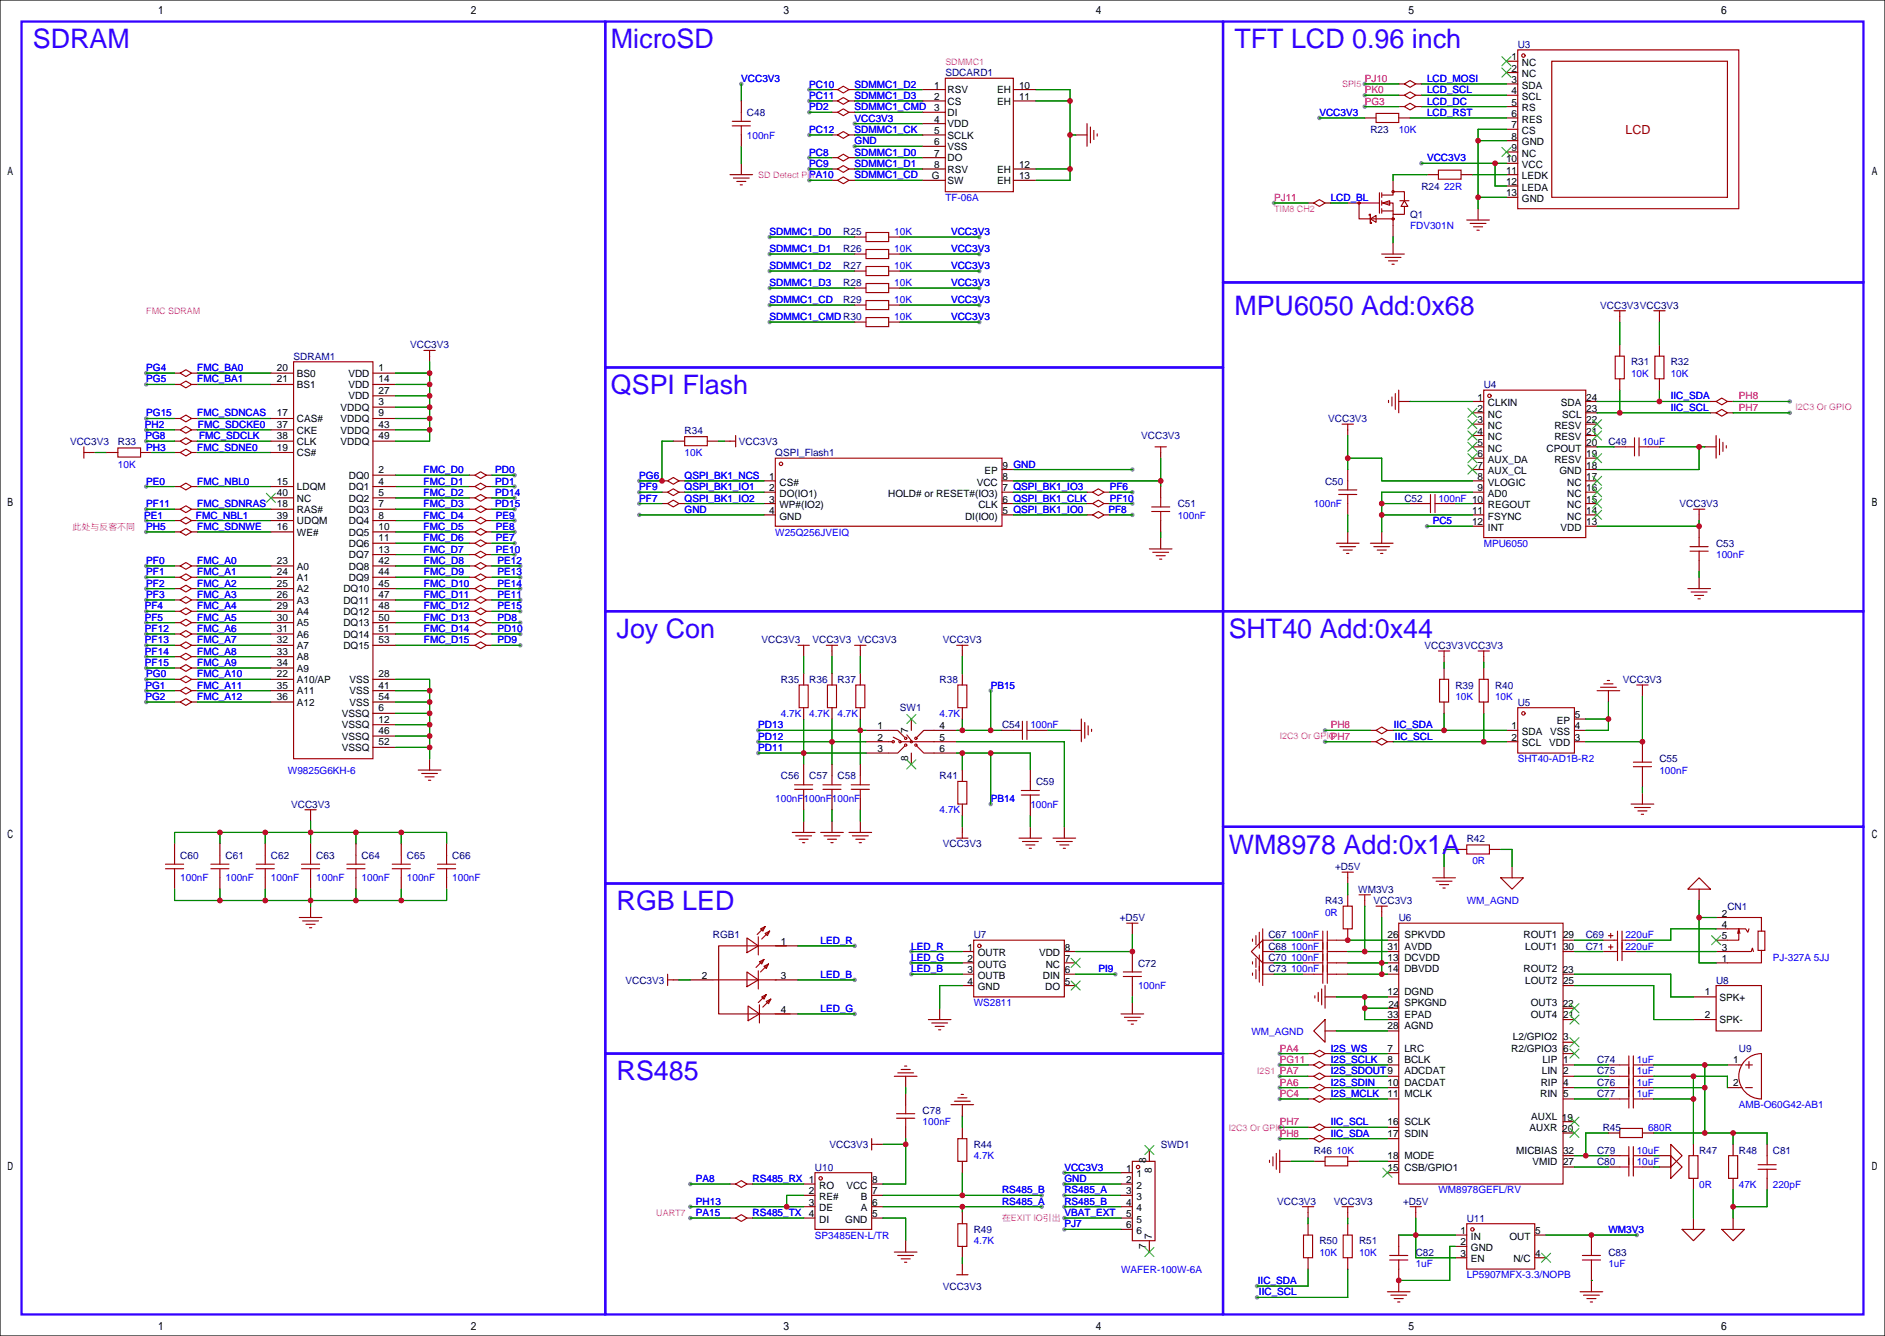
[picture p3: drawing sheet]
<svg xmlns="http://www.w3.org/2000/svg" width="422mm" height="299mm" viewBox="0 0 422 299" stroke-linecap="round" stroke-linejoin="round" font-family="sans-serif">
<defs><g id="words">
<g font-size="6" fill="#30f">
<text x="7.4" y="10.8">SDRAM</text>
<text x="136.9" y="10.8">MicroSD</text>
<text x="276.6" y="10.8">TFT LCD 0.96 inch</text>
<text x="276.6" y="70.5">MPU6050 Add:0x68</text>
<text x="136.9" y="88.3">QSPI Flash</text>
<text x="138.2" y="142.9">Joy Con</text>
<text x="275.3" y="142.9">SHT40 Add:0x44</text>
<text x="275.3" y="191.2">WM8978 Add:0x1A</text>
<text x="138.2" y="203.9">RGB LED</text>
<text x="138.2" y="242">RS485</text>
</g>
<text font-size="2.8" fill="#a00000" x="364.2" y="30.1">LCD</text>
<g font-size="2.2" fill="#000080">
<text x="340.1" y="10.7">U3</text>
<text x="211.8" y="17.1">SDCARD1</text>
<text x="167.4" y="26">C48</text>
<text x="307.1" y="29.8">R23</text>
<text x="318.5" y="42.5">R24</text>
<text x="189" y="52.6">R25</text>
<text x="316" y="48.8">Q1</text>
<text x="189" y="56.4">R26</text>
<text x="189" y="60.3">R27</text>
<text x="189" y="64.1">R28</text>
<text x="189" y="67.9">R29</text>
<text x="358.6" y="69.1">VCC3V3VCC3V3</text>
<text x="65.8" y="80.6">SDRAM1</text>
<text x="91.9" y="78">VCC3V3</text>
<text x="365.5" y="81.8">R31</text>
<text x="374.4" y="81.8">R32</text>
<text x="332.5" y="86.9">U4</text>
<text x="297.6" y="94.5">VCC3V3</text>
<text x="15.7" y="99.6">VCC3V3</text>
<text x="26.4" y="99.6">R33</text>
<text x="153.4" y="97.1">R34</text>
<text x="165.6" y="99.6">VCC3V3</text>
<text x="255.7" y="98.4">VCC3V3</text>
<text x="360.4" y="99.6">C49</text>
<text x="173.7" y="102.2">QSPI_Flash1</text>
<text x="263.9" y="113.6">C51</text>
<text x="296.9" y="108.5">C50</text>
<text x="314.7" y="112.3">C52</text>
<text x="376.4" y="113.6">VCC3V3</text>
<text x="384.6" y="122.5">C53</text>
<text x="170.6" y="144.1">VCC3V3</text>
<text x="182.1" y="144.1">VCC3V3 VCC3V3</text>
<text x="211.3" y="144.1">VCC3V3</text>
<text x="319.2" y="145.3">VCC3V3VCC3V3</text>
<text x="175" y="153">R35</text>
<text x="181.4" y="153">R36</text>
<text x="187.7" y="153">R37</text>
<text x="210.6" y="153">R38</text>
<text x="326.1" y="154.2">R39</text>
<text x="335" y="154.2">R40</text>
<text x="363.7" y="153">VCC3V3</text>
<text x="201.7" y="159.3">SW1</text>
<text x="340.1" y="158">U5</text>
<text x="224.5" y="163.1">C54</text>
<text x="371.9" y="170.7">C55</text>
<text x="175" y="174.6">C56</text>
<text x="181.4" y="174.6">C57</text>
<text x="187.7" y="174.6">C58</text>
<text x="210.6" y="174.6">R41</text>
<text x="232.2" y="175.8">C59</text>
<text x="65.2" y="180.9">VCC3V3</text>
<text x="211.3" y="189.8">VCC3V3</text>
<text x="328.7" y="188.5">R42</text>
<text x="40.4" y="192.3">C60</text>
<text x="50.5" y="192.3">C61</text>
<text x="60.7" y="192.3">C62</text>
<text x="70.9" y="192.3">C63</text>
<text x="81" y="192.3">C64</text>
<text x="91.2" y="192.3">C65</text>
<text x="101.3" y="192.3">C66</text>
<text x="299.2" y="194.9">+D5V</text>
<text x="296.9" y="202.5">R43</text>
<text x="304.4" y="200">WM3V3</text>
<text x="307.8" y="202.5">VCC3V3</text>
<text x="387.1" y="203.8">CN1</text>
<text x="250.9" y="206.3">+D5V</text>
<text x="313.4" y="206.3">U6</text>
<text x="159.8" y="210.1">RGB1</text>
<text x="218.2" y="210.1">U7</text>
<text x="284.2" y="210.1">C67</text>
<text x="284.2" y="212.7">C68</text>
<text x="284.2" y="215.2">C70</text>
<text x="355.3" y="210.1">C69</text>
<text x="355.3" y="212.7">C71</text>
<text x="140.2" y="220.3">VCC3V3</text>
<text x="255" y="216.5">C72</text>
<text x="284.2" y="217.7">C73</text>
<text x="384.6" y="220.3">U8</text>
<text x="357.9" y="238.1">C74</text>
<text x="389.6" y="235.5">U9</text>
<text x="357.9" y="240.6">C75</text>
<text x="357.9" y="243.1">C76</text>
<text x="357.9" y="245.7">C77</text>
<text x="206.8" y="249.5">C78</text>
<text x="185.9" y="257.1">VCC3V3</text>
<text x="218.2" y="257.1">R44</text>
<text x="260.1" y="257.1">SWD1</text>
<text x="359.2" y="253.3">R45</text>
<text x="182.6" y="262.2">U10</text>
<text x="294.4" y="258.4">R46</text>
<text x="357.9" y="258.4">C79</text>
<text x="357.9" y="260.9">C80</text>
<text x="380.7" y="258.4">R47</text>
<text x="389.6" y="258.4">R48</text>
<text x="397.3" y="258.4">C81</text>
<text x="286.2" y="269.8">VCC3V3</text>
<text x="298.9" y="269.8">VCC3V3</text>
<text x="314.4" y="269.8">+D5V</text>
<text x="328.7" y="273.6">U11</text>
<text x="218.2" y="276.2">R49</text>
<text x="295.7" y="278.7">R50</text>
<text x="304.5" y="278.7">R51</text>
<text x="317.2" y="281.2">C82</text>
<text x="360.4" y="281.2">C83</text>
<text x="211.3" y="288.9">VCC3V3</text>
</g>
<g font-size="2.2">
<text x="338.7" y="13.5">1</text>
<text x="338.7" y="16">2</text>
<text x="341" y="14.8">NC</text>
<text x="341" y="17.3">NC</text>
<text x="209.3" y="19.9">1</text>
<text x="209.3" y="22.4">2</text>
<text x="212.3" y="20.9">RSV</text>
<text x="212.3" y="23.4">CS</text>
<text x="223.5" y="20.9">EH</text>
<text x="223.5" y="23.4">EH</text>
<text x="228.3" y="19.9">10</text>
<text x="228.3" y="22.4">11</text>
<text x="338.7" y="18.6">3</text>
<text x="338.7" y="21.1">4</text>
<text x="338.7" y="23.7">5</text>
<text x="341" y="19.9">SDA</text>
<text x="341" y="22.4">SCL</text>
<text x="209.3" y="24.9">3</text>
<text x="209.3" y="27.5">4</text>
<text x="212.3" y="25.9">DI</text>
<text x="212.3" y="28.5">VDD</text>
<text x="338.7" y="26.2">6</text>
<text x="338.7" y="28.7">7</text>
<text x="341" y="24.9">RS</text>
<text x="341" y="27.5">RES</text>
<text x="209.3" y="30">5</text>
<text x="209.3" y="32.6">6</text>
<text x="209.3" y="35.1">7</text>
<text x="212.3" y="31">SCLK</text>
<text x="212.3" y="33.6">VSS</text>
<text x="338.7" y="31.3">8</text>
<text x="338.7" y="33.8">9</text>
<text x="341" y="30">CS</text>
<text x="341" y="32.6">GND</text>
<text x="341" y="35.1">NC</text>
<text x="208.8" y="40.2">G</text>
<text x="209.3" y="37.6">8</text>
<text x="212.3" y="36.1">DO</text>
<text x="212.3" y="38.6">RSV</text>
<text x="212.3" y="41.2">SW</text>
<text x="223.5" y="38.6">EH</text>
<text x="223.5" y="41.2">EH</text>
<text x="228.3" y="37.6">12</text>
<text x="228.3" y="40.2">13</text>
<text x="337.5" y="36.4">10</text>
<text x="337.5" y="38.9">11</text>
<text x="337.5" y="41.4">12</text>
<text x="341" y="37.6">VCC</text>
<text x="341" y="40.2">LEDK</text>
<text x="337.5" y="44">13</text>
<text x="341" y="42.7">LEDA</text>
<text x="341" y="45.3">GND</text>
<text x="62" y="83.1">20</text>
<text x="84.8" y="83.1">1</text>
<text x="62" y="85.7">21</text>
<text x="66.5" y="86.9">BS1</text>
<text x="66.5" y="84.4">BS0</text>
<text x="78.1" y="89.5">VDD</text>
<text x="78.1" y="86.9">VDD</text>
<text x="78.1" y="84.4">VDD</text>
<text x="84.8" y="88.2">27</text>
<text x="84.8" y="85.7">14</text>
<text x="331.1" y="89.7">1</text>
<text x="355.5" y="89.7">24</text>
<text x="62" y="95.8">37</text>
<text x="62" y="93.3">17</text>
<text x="66.5" y="94.5">CAS#</text>
<text x="76.3" y="94.5">VDDQ</text>
<text x="76.3" y="92">VDDQ</text>
<text x="84.8" y="95.8">43</text>
<text x="84.8" y="93.3">9</text>
<text x="84.8" y="90.7">3</text>
<text x="331.1" y="92.2">2</text>
<text x="331.1" y="94.8">3</text>
<text x="333.4" y="91">CLKIN</text>
<text x="333.4" y="93.5">NC</text>
<text x="349.8" y="91">SDA</text>
<text x="350" y="93.5">SCL</text>
<text x="355.5" y="94.8">22</text>
<text x="355.5" y="92.2">23</text>
<text x="62" y="98.4">38</text>
<text x="62" y="100.9">19</text>
<text x="66.5" y="99.6">CLK</text>
<text x="66.5" y="97.1">CKE</text>
<text x="76.3" y="99.6">VDDQ</text>
<text x="76.3" y="97.1">VDDQ</text>
<text x="84.8" y="98.4">49</text>
<text x="331.1" y="97.3">4</text>
<text x="331.1" y="99.9">5</text>
<text x="333.4" y="96.1">NC</text>
<text x="333.4" y="98.6">NC</text>
<text x="333.4" y="101.1">NC</text>
<text x="346.6" y="101.1">CPOUT</text>
<text x="348.3" y="98.6">RESV</text>
<text x="348.3" y="96.1">RESV</text>
<text x="355.5" y="99.9">20</text>
<text x="355.5" y="97.3">21</text>
<text x="66.5" y="102.2">CS#</text>
<text x="78.2" y="107.2">DQ0</text>
<text x="84.8" y="106">2</text>
<text x="172.4" y="107.5">1</text>
<text x="220.6" y="106.2">EP</text>
<text x="224.7" y="107.5">8</text>
<text x="224.7" y="104.9">9 GND</text>
<text x="331.1" y="102.4">6</text>
<text x="331.1" y="104.9">7</text>
<text x="331.1" y="107.5">8</text>
<text x="333.4" y="103.7">AUX_DA</text>
<text x="333.4" y="106.2">AUX_CL</text>
<text x="348.3" y="103.7">RESV</text>
<text x="349.4" y="106.2">GND</text>
<text x="355.5" y="107.5">17</text>
<text x="355.5" y="104.9">18</text>
<text x="355.5" y="102.4">19</text>
<text x="62" y="111.1">40</text>
<text x="62" y="113.6">18</text>
<text x="62" y="108.5">15</text>
<text x="66.5" y="112.3">NC</text>
<text x="66.5" y="109.8">LDQM</text>
<text x="78.2" y="112.3">DQ2</text>
<text x="78.2" y="109.8">DQ1</text>
<text x="84.8" y="113.6">7</text>
<text x="84.8" y="111.1">5</text>
<text x="84.8" y="108.5">4</text>
<text x="172.4" y="110">2</text>
<text x="172.4" y="112.6">3</text>
<text x="174.7" y="108.8">CS#</text>
<text x="174.7" y="111.3">DO(IO1)</text>
<text x="174.7" y="113.8">WP#(IO2)</text>
<text x="199.1" y="111.3">HOLD# or RESET#(IO3)</text>
<text x="218.9" y="108.8">VCC</text>
<text x="219.2" y="113.8">CLK</text>
<text x="224.7" y="112.6">6 QSPI_BK1_CLK</text>
<text x="224.7" y="110">7 QSPI_BK1_IO3</text>
<text x="331.1" y="110">9</text>
<text x="333.4" y="108.8">VLOGIC</text>
<text x="333.4" y="111.3">AD0</text>
<text x="333.4" y="113.8">REGOUT</text>
<text x="351.2" y="113.8">NC</text>
<text x="351.2" y="111.3">NC</text>
<text x="351.2" y="108.8">NC</text>
<text x="355.5" y="112.6">15</text>
<text x="355.5" y="110">16</text>
<text x="62" y="116.1">39</text>
<text x="62" y="118.7">16</text>
<text x="66.5" y="117.4">UDQM</text>
<text x="66.5" y="114.9">RAS#</text>
<text x="66.5" y="119.9">WE#</text>
<text x="78.2" y="119.9">DQ5</text>
<text x="78.2" y="117.4">DQ4</text>
<text x="78.2" y="114.9">DQ3</text>
<text x="84.8" y="118.7">10</text>
<text x="84.8" y="116.1">8</text>
<text x="172.4" y="115.1">4</text>
<text x="174.7" y="116.4">GND</text>
<text x="216.2" y="116.4">DI(IO0)</text>
<text x="224.7" y="115.1">5 QSPI_BK1_IO0</text>
<text x="329.9" y="115.1">11</text>
<text x="329.9" y="117.6">12</text>
<text x="333.4" y="116.4">FSYNC</text>
<text x="333.4" y="118.9">INT</text>
<text x="349.7" y="118.9">VDD</text>
<text x="351.2" y="116.4">NC</text>
<text x="355.5" y="117.6">13</text>
<text x="355.5" y="115.1">14</text>
<text x="78.2" y="125">DQ7</text>
<text x="78.2" y="122.5">DQ6</text>
<text x="84.8" y="123.8">13</text>
<text x="84.8" y="121.2">11</text>
<text x="62" y="131.4">25</text>
<text x="62" y="128.8">24</text>
<text x="62" y="126.3">23</text>
<text x="66.5" y="130.1">A1</text>
<text x="66.5" y="127.6">A0</text>
<text x="78.2" y="130.1">DQ9</text>
<text x="78.2" y="127.6">DQ8</text>
<text x="84.8" y="131.4">45</text>
<text x="84.8" y="128.8">44</text>
<text x="84.8" y="126.3">42</text>
<text x="62" y="136.5">29</text>
<text x="62" y="133.9">26</text>
<text x="66.5" y="137.7">A4</text>
<text x="66.5" y="135.2">A3</text>
<text x="66.5" y="132.6">A2</text>
<text x="77" y="137.7">DQ12</text>
<text x="77" y="135.2">DQ11</text>
<text x="77" y="132.6">DQ10</text>
<text x="84.8" y="136.5">48</text>
<text x="84.8" y="133.9">47</text>
<text x="62" y="141.5">31</text>
<text x="62" y="139">30</text>
<text x="66.5" y="142.8">A6</text>
<text x="66.5" y="140.3">A5</text>
<text x="77" y="142.8">DQ14</text>
<text x="77" y="140.3">DQ13</text>
<text x="84.8" y="141.5">51</text>
<text x="84.8" y="139">50</text>
<text x="62" y="149.2">34</text>
<text x="62" y="146.6">33</text>
<text x="62" y="144.1">32</text>
<text x="66.5" y="147.9">A8</text>
<text x="66.5" y="145.3">A7</text>
<text x="77" y="145.3">DQ15</text>
<text x="84.8" y="144.1">53</text>
<text x="62" y="154.2">35</text>
<text x="62" y="151.7">22</text>
<text x="66.5" y="155.5">A11</text>
<text x="66.5" y="150.4">A9</text>
<text x="66.5" y="153">A10/AP</text>
<text x="78.3" y="155.5">VSS</text>
<text x="78.3" y="153">VSS</text>
<text x="84.8" y="154.2">41</text>
<text x="84.8" y="151.7">28</text>
<text x="62" y="156.8">36</text>
<text x="66.5" y="158">A12</text>
<text x="76.6" y="160.6">VSSQ</text>
<text x="78.3" y="158">VSS</text>
<text x="84.8" y="156.8">54</text>
<text x="84.8" y="161.9">12</text>
<text x="84.8" y="159.3">6</text>
<text x="352.9" y="160.8">5</text>
<text x="76.6" y="165.7">VSSQ</text>
<text x="76.6" y="163.1">VSSQ</text>
<text x="84.8" y="166.9">52</text>
<text x="84.8" y="164.4">46</text>
<text x="196.6" y="163.4">1</text>
<text x="196.6" y="165.9">2</text>
<text x="203.5" y="164.1" transform="rotate(-90 203.5 164.1)">7</text>
<text x="210.6" y="163.4">4</text>
<text x="210.6" y="165.9">5</text>
<text x="338.7" y="163.4">1</text>
<text x="338.7" y="165.9">2</text>
<text x="341" y="164.6">SDA</text>
<text x="341" y="167.2">SCL</text>
<text x="347.1" y="167.2">VDD</text>
<text x="347.4" y="164.6">VSS</text>
<text x="348.9" y="162.1">EP</text>
<text x="352.9" y="165.9">3</text>
<text x="352.9" y="163.4">4</text>
<text x="76.6" y="168.2">VSSQ</text>
<text x="196.6" y="168.4">3</text>
<text x="203.5" y="170.4" transform="rotate(-90 203.5 170.4)">8</text>
<text x="210.6" y="168.4">6</text>
<text x="385.9" y="207.8">4</text>
<text x="385.9" y="205.3">2</text>
<text x="175" y="211.6">1</text>
<text x="216.8" y="212.9">1</text>
<text x="216.8" y="215.4">2</text>
<text x="219.1" y="214.2">OUTR</text>
<text x="232.8" y="214.2">VDD</text>
<text x="238.6" y="215.4">7</text>
<text x="238.6" y="212.9">8</text>
<text x="310.9" y="215.2">13</text>
<text x="310.9" y="210.1">26</text>
<text x="310.9" y="212.7">31</text>
<text x="314.7" y="215.2">DCVDD</text>
<text x="314.7" y="210.1">SPKVDD</text>
<text x="314.7" y="212.7">AVDD</text>
<text x="341.4" y="210.1">ROUT1</text>
<text x="341.8" y="212.7">LOUT1</text>
<text x="350.3" y="210.1">29</text>
<text x="350.3" y="212.7">30</text>
<text x="385.9" y="210.4">5</text>
<text x="385.9" y="212.9">3</text>
<text x="385.9" y="215.4">1</text>
<text x="157.3" y="219.2">2</text>
<text x="175" y="219.2">3</text>
<text x="216.8" y="218">3</text>
<text x="216.8" y="220.5">4</text>
<text x="219.1" y="216.7">OUTG</text>
<text x="219.1" y="219.2">OUTB</text>
<text x="219.1" y="221.8">GND</text>
<text x="233.7" y="219.2">DIN</text>
<text x="234.2" y="221.8">DO</text>
<text x="234.3" y="216.7">NC</text>
<text x="238.6" y="220.5">5</text>
<text x="238.6" y="218">6</text>
<text x="310.9" y="217.7">14</text>
<text x="314.7" y="217.7">DBVDD</text>
<text x="341.4" y="217.7">ROUT2</text>
<text x="341.8" y="220.3">LOUT2</text>
<text x="350.2" y="218">23</text>
<text x="350.3" y="220.3">25</text>
<text x="175" y="226.9">4</text>
<text x="310.9" y="222.8">12</text>
<text x="310.9" y="227.9">33</text>
<text x="311.1" y="225.7">24</text>
<text x="314.7" y="222.8">DGND</text>
<text x="314.7" y="225.4">SPKGND</text>
<text x="314.7" y="227.9">EPAD</text>
<text x="343" y="227.9">OUT4</text>
<text x="343" y="225.4">OUT3</text>
<text x="350.2" y="225.5">22</text>
<text x="382" y="222.8">1</text>
<text x="382" y="227.9">2</text>
<text x="385.3" y="224.1">SPK+</text>
<text x="310.9" y="230.4">28</text>
<text x="314.7" y="230.4">AGND</text>
<text x="339" y="233">L2/GPIO2</text>
<text x="350.3" y="233">3</text>
<text x="350.3" y="228">21</text>
<text x="385.3" y="229.2">SPK-</text>
<text x="310.9" y="235.5">7</text>
<text x="310.9" y="238.1">8</text>
<text x="314.7" y="235.5">LRC</text>
<text x="314.7" y="238.1">BCLK</text>
<text x="338.7" y="235.5">R2/GPIO3</text>
<text x="345.6" y="238.1">LIP</text>
<text x="350.3" y="238.1">1</text>
<text x="350.3" y="235.5">6</text>
<text x="388.4" y="238">1</text>
<text x="310.9" y="243.1">10</text>
<text x="310.9" y="245.7">11</text>
<text x="314.7" y="240.6">ADCDAT</text>
<text x="314.7" y="243.1">DACDAT</text>
<text x="314.7" y="245.7">MCLK</text>
<text x="345.1" y="245.7">RIN</text>
<text x="345.3" y="243.1">RIP</text>
<text x="345.5" y="240.6">LIN</text>
<text x="350.3" y="240.6">2</text>
<text x="350.3" y="243.1">4</text>
<text x="350.3" y="245.7">5</text>
<text x="388.4" y="243.1">2</text>
<text x="343.1" y="250.8">AUXL 19</text>
<text x="310.9" y="252">16</text>
<text x="310.9" y="254.6">17</text>
<text x="314.7" y="252">SCLK</text>
<text x="314.7" y="254.6">SDIN</text>
<text x="342.8" y="253.3">AUXR 20</text>
<text x="252.4" y="262.4">1</text>
<text x="254.7" y="263.7">1</text>
<text x="256.9" y="260.5" transform="rotate(-90 256.9 260.5)">8</text>
<text x="258.1" y="262.8" transform="rotate(-90 258.1 262.8)">8</text>
<text x="310.9" y="262.2">15</text>
<text x="310.9" y="259.6">18</text>
<text x="314.7" y="262.2">CSB/GPIO1</text>
<text x="314.7" y="259.6">MODE</text>
<text x="339.8" y="258.4">MICBIAS</text>
<text x="343.4" y="260.9">VMID</text>
<text x="350.3" y="260.9">27</text>
<text x="350.3" y="258.4">32</text>
<text x="181.3" y="267.5">2</text>
<text x="183.6" y="266.2">RO</text>
<text x="183.6" y="268.8">RE#</text>
<text x="189.7" y="266.2">VCC</text>
<text x="192.9" y="268.8">B</text>
<text x="195.5" y="267.5">7</text>
<text x="195.5" y="265">8</text>
<text x="252.4" y="265">2</text>
<text x="252.4" y="267.5">3</text>
<text x="254.7" y="266.2">2</text>
<text x="254.7" y="268.8">3</text>
<text x="181.3" y="270">3</text>
<text x="181.3" y="272.6">4</text>
<text x="183.6" y="271.3">DE</text>
<text x="183.6" y="273.9">DI</text>
<text x="189.4" y="273.9">GND</text>
<text x="192.9" y="271.3">A</text>
<text x="195.5" y="272.6">5</text>
<text x="195.5" y="270">6</text>
<text x="252.4" y="270">4</text>
<text x="252.4" y="272.6">5</text>
<text x="252.4" y="275.1">6</text>
<text x="254.7" y="271.3">4</text>
<text x="254.7" y="273.9">5</text>
<text x="254.7" y="276.4">6</text>
<text x="256.9" y="279.7" transform="rotate(-90 256.9 279.7)">7</text>
<text x="258.1" y="277.4" transform="rotate(-90 258.1 277.4)">7</text>
<text x="327.3" y="276.4">1</text>
<text x="327.3" y="278.9">2</text>
<text x="327.3" y="281.5">3</text>
<text x="329.6" y="277.7">IN</text>
<text x="329.6" y="280.2">GND</text>
<text x="338.2" y="277.7">OUT</text>
<text x="344" y="281.5">4</text>
<text x="344" y="276.4">5</text>
<text x="329.6" y="282.7">EN</text>
<text x="339.1" y="282.7">N/C</text>
</g>
<g font-size="2.2" fill="#00f">
<text x="166.1" y="18.3">VCC3V3</text>
<text x="181.4" y="19.6">PC10</text>
<text x="181.4" y="22.2">PC11</text>
<text x="191.5" y="19.6">SDMMC1_D2</text>
<text x="191.5" y="22.2">SDMMC1_D3</text>
<text x="319.8" y="18.3">LCD_MOSI</text>
<text x="319.8" y="20.9">LCD_SCL</text>
<text x="319.8" y="23.4">LCD_DC</text>
<text x="181.4" y="24.7">PD2</text>
<text x="181.4" y="29.8">PC12</text>
<text x="191.5" y="24.7">SDMMC1_CMD</text>
<text x="191.5" y="27.2">VCC3V3</text>
<text x="191.5" y="29.8">SDMMC1_CK</text>
<text x="295.7" y="26">VCC3V3</text>
<text x="313.4" y="29.8">10K</text>
<text x="319.8" y="26">LCD_RST</text>
<text x="167.4" y="31">100nF</text>
<text x="181.4" y="34.9">PC8</text>
<text x="191.5" y="32.3">GND</text>
<text x="191.5" y="34.9">SDMMC1_D0</text>
<text x="181.4" y="37.4">PC9</text>
<text x="181.4" y="39.9">PA10</text>
<text x="191.5" y="37.4">SDMMC1_D1</text>
<text x="191.5" y="39.9">SDMMC1_CD</text>
<text x="319.8" y="36.1">VCC3V3</text>
<text x="211.8" y="45">TF-06A</text>
<text x="298.2" y="45">LCD_BL</text>
<text x="323.6" y="42.5">22R</text>
<text x="172.5" y="52.6">SDMMC1_D0</text>
<text x="200.4" y="52.6">10K</text>
<text x="213.1" y="52.6">VCC3V3</text>
<text x="316" y="51.4">FDV301N</text>
<text x="172.5" y="56.4">SDMMC1_D1</text>
<text x="200.4" y="56.4">10K</text>
<text x="213.1" y="56.4">VCC3V3</text>
<text x="172.5" y="60.3">SDMMC1_D2</text>
<text x="172.5" y="64.1">SDMMC1_D3</text>
<text x="200.4" y="60.3">10K</text>
<text x="200.4" y="64.1">10K</text>
<text x="213.1" y="60.3">VCC3V3</text>
<text x="213.1" y="64.1">VCC3V3</text>
<text x="172.5" y="71.7">SDMMC1_CMD R30</text>
<text x="172.5" y="67.9">SDMMC1_CD</text>
<text x="200.4" y="67.9">10K</text>
<text x="200.4" y="71.7">10K</text>
<text x="213.1" y="71.7">VCC3V3</text>
<text x="213.1" y="67.9">VCC3V3</text>
<text x="32.8" y="83.1">PG4</text>
<text x="44.2" y="83.1">FMC_BA0</text>
<text x="32.8" y="85.7">PG5</text>
<text x="44.2" y="85.7">FMC_BA1</text>
<text x="365.5" y="84.4">10K</text>
<text x="374.4" y="89.5">IIC_SDA</text>
<text x="374.4" y="84.4">10K</text>
<text x="32.5" y="95.8">PH2</text>
<text x="32.8" y="93.3">PG15</text>
<text x="44.2" y="93.3">FMC_SDNCAS</text>
<text x="44.4" y="95.8">FMC_SDCKE0</text>
<text x="374.4" y="92">IIC_SCL</text>
<text x="32.6" y="98.4">PG8</text>
<text x="32.8" y="100.9">PH3</text>
<text x="44.2" y="100.9">FMC_SDNE0</text>
<text x="44.6" y="98.4">FMC_SDCLK</text>
<text x="368" y="99.6">10uF</text>
<text x="26.4" y="104.7">10K</text>
<text x="94.9" y="106">FMC_D0</text>
<text x="111" y="106">PD0</text>
<text x="143.3" y="107.2">PG6</text>
<text x="153.4" y="107.2">QSPI_BK1_NCS</text>
<text x="153.4" y="102.2">10K</text>
<text x="32.8" y="113.6">PF11</text>
<text x="32.8" y="108.5">PE0</text>
<text x="44.2" y="113.6">FMC_SDNRAS</text>
<text x="44.2" y="108.5">FMC_NBL0</text>
<text x="94.9" y="108.5">FMC_D1</text>
<text x="94.9" y="111.1">FMC_D2</text>
<text x="94.9" y="113.6">FMC_D3</text>
<text x="111" y="108.5">PD1</text>
<text x="111" y="113.6">PD15</text>
<text x="111" y="111.1">PD14</text>
<text x="143.3" y="112.3">PF7</text>
<text x="143.3" y="109.8">PF9</text>
<text x="153.4" y="109.8">QSPI_BK1_IO1</text>
<text x="153.4" y="112.3">QSPI_BK1_IO2</text>
<text x="248.7" y="109.8">PF6</text>
<text x="248.7" y="112.3">PF10</text>
<text x="294.4" y="113.6">100nF</text>
<text x="322.3" y="112.3">100nF 10</text>
<text x="32.3" y="116.1">PE1</text>
<text x="32.8" y="118.7">PH5</text>
<text x="43.9" y="116.1">FMC_NBL1</text>
<text x="44.2" y="118.7">FMC_SDNWE</text>
<text x="94.9" y="116.1">FMC_D4</text>
<text x="94.9" y="118.7">FMC_D5</text>
<text x="111.1" y="118.7">PE8</text>
<text x="111.1" y="116.1">PE9</text>
<text x="153.4" y="114.9">GND</text>
<text x="173.7" y="119.9">W25Q256JVEIQ</text>
<text x="248.4" y="114.9">PF8</text>
<text x="263.9" y="116.1">100nF</text>
<text x="321.1" y="117.4">PC5</text>
<text x="94.9" y="121.2">FMC_D6</text>
<text x="94.9" y="123.8">FMC_D7</text>
<text x="111.1" y="121.2">PE7</text>
<text x="111.1" y="123.8">PE10</text>
<text x="332.5" y="122.5">MPU6050</text>
<text x="384.6" y="125">100nF</text>
<text x="32.8" y="131.4">PF2</text>
<text x="32.8" y="128.8">PF1</text>
<text x="32.8" y="126.3">PF0</text>
<text x="44.2" y="126.3">FMC_A0</text>
<text x="44.2" y="128.8">FMC_A1</text>
<text x="44.2" y="131.4">FMC_A2</text>
<text x="95" y="128.8">FMC_D9</text>
<text x="95" y="131.4">FMC_D10</text>
<text x="95" y="126.3">FMC_D8</text>
<text x="111.5" y="131.4">PE14</text>
<text x="111.5" y="128.8">PE13</text>
<text x="111.5" y="126.3">PE12</text>
<text x="32.5" y="136.5">PF4</text>
<text x="32.8" y="133.9">PF3</text>
<text x="44.2" y="133.9">FMC_A3</text>
<text x="44.2" y="136.5">FMC_A4</text>
<text x="95" y="133.9">FMC_D11</text>
<text x="95" y="136.5">FMC_D12</text>
<text x="111.5" y="136.5">PE15</text>
<text x="111.5" y="133.9">PE11</text>
<text x="32.5" y="139">PF5</text>
<text x="32.5" y="141.5">PF12</text>
<text x="44.2" y="141.5">FMC_A6</text>
<text x="44.2" y="139">FMC_A5</text>
<text x="95" y="139">FMC_D13</text>
<text x="95" y="141.5">FMC_D14</text>
<text x="111.5" y="141.5">PD10</text>
<text x="111.5" y="139">PD8</text>
<text x="32.5" y="149.2">PF15</text>
<text x="32.5" y="146.6">PF14</text>
<text x="32.5" y="144.1">PF13</text>
<text x="44.2" y="146.6">FMC_A8</text>
<text x="44.2" y="149.2">FMC_A9</text>
<text x="44.2" y="144.1">FMC_A7</text>
<text x="95" y="144.1">FMC_D15</text>
<text x="111.5" y="144.1">PD9</text>
<text x="32.6" y="154.2">PG1</text>
<text x="32.8" y="151.7">PG0</text>
<text x="44.2" y="151.7">FMC_A10</text>
<text x="44.2" y="154.2">FMC_A11</text>
<text x="222" y="154.2">PB15</text>
<text x="32.6" y="156.8">PG2</text>
<text x="44.2" y="156.8">FMC_A12</text>
<text x="175" y="160.6">4.7K</text>
<text x="181.4" y="160.6">4.7K</text>
<text x="187.7" y="160.6">4.7K</text>
<text x="210.6" y="160.6">4.7K</text>
<text x="326.1" y="156.8">10K</text>
<text x="335" y="156.8">10K</text>
<text x="169.9" y="165.7">PD12</text>
<text x="169.9" y="163.1">PD13</text>
<text x="230.9" y="163.1">100nF</text>
<text x="312.3" y="163.1">IIC_SDA</text>
<text x="312.6" y="165.7">IIC_SCL</text>
<text x="64.5" y="173.3">W9825G6KH-6</text>
<text x="169.9" y="168.2">PD11</text>
<text x="340.1" y="170.7">SHT40-AD1B-R2</text>
<text x="371.9" y="173.3">100nF</text>
<text x="173.7" y="179.6">100nF</text>
<text x="180.1" y="179.6">100nF</text>
<text x="186.4" y="179.6">100nF</text>
<text x="222" y="179.6">PB14</text>
<text x="210.6" y="182.2">4.7K</text>
<text x="230.9" y="180.9">100nF</text>
<text x="40.4" y="197.4">100nF</text>
<text x="50.5" y="197.4">100nF</text>
<text x="60.7" y="197.4">100nF</text>
<text x="70.9" y="197.4">100nF</text>
<text x="81" y="197.4">100nF</text>
<text x="91.2" y="197.4">100nF</text>
<text x="101.3" y="197.4">100nF</text>
<text x="329.9" y="193.6">0R</text>
<text x="328.7" y="202.5">WM_AGND</text>
<text x="296.9" y="205">0R</text>
<text x="183.9" y="211.4">LED_R</text>
<text x="204.2" y="212.7">LED_R</text>
<text x="204.2" y="215.2">LED_G</text>
<text x="289.3" y="210.1">100nF</text>
<text x="289.3" y="212.7">100nF</text>
<text x="289.3" y="215.2">100nF</text>
<text x="364.2" y="210.1">220uF</text>
<text x="364.2" y="212.7">220uF</text>
<text x="397.3" y="215.2">PJ-327A 5JJ</text>
<text x="183.9" y="219">LED_B</text>
<text x="204.2" y="217.7">LED_B</text>
<text x="246.1" y="217.7">PI9</text>
<text x="255" y="221.5">100nF</text>
<text x="289.3" y="217.7">100nF</text>
<text x="183.9" y="226.6">LED_G</text>
<text x="218.2" y="225.4">WS2811</text>
<text x="280.4" y="231.7">WM_AGND</text>
<text x="298.2" y="235.5">I2S_WS</text>
<text x="298.2" y="238.1">I2S_SCLK</text>
<text x="366.8" y="238.1">1uF</text>
<text x="298.2" y="240.6">I2S_SDOUT9</text>
<text x="298.2" y="243.1">I2S_SDIN</text>
<text x="298.2" y="245.7">I2S_MCLK</text>
<text x="366.8" y="240.6">1uF</text>
<text x="366.8" y="243.1">1uF</text>
<text x="366.8" y="245.7">1uF</text>
<text x="389.6" y="248.2">AMB-O60G42-AB1</text>
<text x="206.8" y="252">100nF</text>
<text x="298.2" y="252">IIC_SCL</text>
<text x="298.2" y="254.6">IIC_SDA</text>
<text x="369.3" y="253.3">680R</text>
<text x="218.2" y="259.6">4.7K</text>
<text x="238.5" y="262.2">VCC3V3</text>
<text x="299.5" y="258.4">10K</text>
<text x="366.8" y="258.4">10uF</text>
<text x="366.8" y="260.9">10uF</text>
<text x="156" y="269.8">PH13</text>
<text x="156" y="264.7">PA8</text>
<text x="168.7" y="264.7">RS485_RX 1</text>
<text x="224.5" y="267.3">RS485_B</text>
<text x="224.5" y="269.8">RS485_A</text>
<text x="238.5" y="267.3">RS485_A</text>
<text x="238.5" y="269.8">RS485_B</text>
<text x="238.5" y="264.7">GND</text>
<text x="322.3" y="267.3">WM8978GEFL/RV</text>
<text x="380.7" y="266">0R</text>
<text x="389.6" y="266">47K</text>
<text x="397.3" y="266">220pF</text>
<text x="156" y="272.3">PA15</text>
<text x="168.7" y="272.3">RS485_TX</text>
<text x="238.5" y="272.3">VBAT_EXT</text>
<text x="238.5" y="274.9">PJ7</text>
<text x="182.6" y="277.4">SP3485EN-L/TR</text>
<text x="218.2" y="278.7">4.7K</text>
<text x="295.7" y="281.2">10K</text>
<text x="304.5" y="281.2">10K</text>
<text x="360.4" y="276.2">WM3V3</text>
<text x="251.2" y="285">WAFER-100W-6A</text>
<text x="281.9" y="287.6">IIC_SDA</text>
<text x="317.2" y="283.8">1uF</text>
<text x="328.7" y="286.3">LP5907MFX-3.3/NOPB</text>
<text x="360.4" y="283.8">1uF</text>
<text x="282.1" y="290.1">IIC_SCL</text>
</g>
<g font-size="2.2" fill="#f0f">
<text x="305.8" y="18.3">PJ10</text>
<text x="305.8" y="20.9">PK0</text>
<text x="305.8" y="23.4">PG3</text>
<text x="285.5" y="45">PJ11</text>
<text x="389.6" y="89.5">PH8</text>
<text x="389.6" y="92">PH7</text>
<text x="298.2" y="163.1">PH8</text>
<text x="298.2" y="165.7">PH7</text>
<text x="286.8" y="235.5">PA4</text>
<text x="286.8" y="238.1">PG11</text>
<text x="286.8" y="243.1">PA6</text>
<text x="286.8" y="245.7">PC4</text>
<text x="286.8" y="252">PH7</text>
<text x="286.8" y="254.6">PH8</text>
</g>
<g font-size="2" fill="#f0f">
<text x="211.8" y="14.4">SDMMC1</text>
<text x="300.7" y="19.5">SPI5</text>
<text x="169.9" y="39.8">SD Detect Pin</text>
<text x="285.5" y="47.5">TIM8 CH2</text>
<text x="32.8" y="70.3">FMC SDRAM</text>
<text x="402.3" y="91.9">I2C3 Or GPIO</text>
<text x="16.3" y="118.6">此处与反客不同</text>
<text x="286.8" y="165.6">I2C3 Or GPIO</text>
<text x="281.7" y="240.5">I2S1 PA7</text>
<text x="275.3" y="253.2">I2C3 Or GPIO</text>
<text x="147.1" y="272.3">UART7</text>
<text x="224.5" y="273.5">在EXIT IO引出</text>
</g>
</g></defs>
<path d="M0 0h422.4v299.2h-422.4z" fill="#fff" stroke="#000" stroke-width=".25"/>
<g fill="#999">
<circle cx="143.3" cy="115.3" r=".51"/>
<circle cx="143.3" cy="112.8" r=".51"/>
<circle cx="253.7" cy="115.3" r=".51"/>
<circle cx="143.3" cy="110.2" r=".51"/>
<circle cx="143.3" cy="107.7" r=".51"/>
<circle cx="253.7" cy="110.2" r=".51"/>
<circle cx="253.7" cy="112.8" r=".51"/>
<circle cx="253.7" cy="105.2" r=".51"/>
<circle cx="191.5" cy="219.5" r=".51"/>
<circle cx="191.5" cy="227.1" r=".51"/>
<circle cx="191.5" cy="211.8" r=".51"/>
<circle cx="191.5" cy="27.7" r=".51"/>
<circle cx="191.5" cy="32.8" r=".51"/>
<circle cx="181.4" cy="20.1" r=".51"/>
<circle cx="181.4" cy="22.6" r=".51"/>
<circle cx="181.4" cy="25.1" r=".51"/>
<circle cx="181.4" cy="35.3" r=".51"/>
<circle cx="181.4" cy="37.8" r=".51"/>
<circle cx="181.4" cy="40.4" r=".51"/>
<circle cx="181.4" cy="30.2" r=".51"/>
<circle cx="166.1" cy="18.8" r=".51"/>
<circle cx="219.5" cy="53.1" r=".51"/>
<circle cx="172.5" cy="53.1" r=".51"/>
<circle cx="219.5" cy="56.9" r=".51"/>
<circle cx="172.5" cy="56.9" r=".51"/>
<circle cx="219.5" cy="60.7" r=".51"/>
<circle cx="172.5" cy="60.7" r=".51"/>
<circle cx="219.5" cy="64.5" r=".51"/>
<circle cx="172.5" cy="64.5" r=".51"/>
<circle cx="219.5" cy="72.1" r=".51"/>
<circle cx="172.5" cy="72.1" r=".51"/>
<circle cx="219.5" cy="68.3" r=".51"/>
<circle cx="172.5" cy="68.3" r=".51"/>
<circle cx="169.9" cy="168.7" r=".51"/>
<circle cx="169.9" cy="166.1" r=".51"/>
<circle cx="169.9" cy="163.6" r=".51"/>
<circle cx="222" cy="154.7" r=".51"/>
<circle cx="222" cy="180.1" r=".51"/>
<circle cx="318.5" cy="36.6" r=".51"/>
<circle cx="154.7" cy="270.3" r=".51"/>
<circle cx="233.4" cy="267.7" r=".51"/>
<circle cx="233.4" cy="270.3" r=".51"/>
<circle cx="154.7" cy="265.2" r=".51"/>
<circle cx="154.7" cy="272.8" r=".51"/>
<circle cx="319.8" cy="117.9" r=".51"/>
<circle cx="401.1" cy="89.9" r=".51"/>
<circle cx="401.1" cy="92.5" r=".51"/>
<circle cx="286.8" cy="236" r=".51"/>
<circle cx="286.8" cy="238.5" r=".51"/>
<circle cx="286.8" cy="241" r=".51"/>
<circle cx="286.8" cy="243.6" r=".51"/>
<circle cx="286.8" cy="246.1" r=".51"/>
<circle cx="286.8" cy="252.5" r=".51"/>
<circle cx="286.8" cy="255" r=".51"/>
<circle cx="285.5" cy="45.5" r=".51"/>
<circle cx="305.8" cy="18.8" r=".51"/>
<circle cx="305.8" cy="21.3" r=".51"/>
<circle cx="305.8" cy="23.9" r=".51"/>
<circle cx="296.9" cy="163.6" r=".51"/>
<circle cx="296.9" cy="166.1" r=".51"/>
<circle cx="281.7" cy="288" r=".51"/>
<circle cx="281.7" cy="290.6" r=".51"/>
<circle cx="366.8" cy="276.6" r=".51"/>
<circle cx="295.7" cy="26.4" r=".51"/>
<circle cx="204.2" cy="213.1" r=".51"/>
<circle cx="204.2" cy="215.6" r=".51"/>
<circle cx="204.2" cy="218.2" r=".51"/>
<circle cx="249.9" cy="218.2" r=".51"/>
<circle cx="238.5" cy="267.7" r=".51"/>
<circle cx="238.5" cy="270.3" r=".51"/>
<circle cx="238.5" cy="265.2" r=".51"/>
<circle cx="238.5" cy="262.6" r=".51"/>
<circle cx="238.5" cy="272.8" r=".51"/>
<circle cx="238.5" cy="275.3" r=".51"/>
<circle cx="32.8" cy="134.4" r=".51"/>
<circle cx="32.8" cy="131.8" r=".51"/>
<circle cx="32.8" cy="129.3" r=".51"/>
<circle cx="32.8" cy="126.7" r=".51"/>
<circle cx="32.8" cy="152.1" r=".51"/>
<circle cx="32.8" cy="83.6" r=".51"/>
<circle cx="32.8" cy="86.1" r=".51"/>
<circle cx="32.8" cy="114" r=".51"/>
<circle cx="32.8" cy="93.7" r=".51"/>
<circle cx="32.8" cy="119.1" r=".51"/>
<circle cx="32.8" cy="109" r=".51"/>
<circle cx="115.3" cy="124.2" r=".51"/>
<circle cx="115.3" cy="121.7" r=".51"/>
<circle cx="115.3" cy="119.1" r=".51"/>
<circle cx="115.3" cy="116.6" r=".51"/>
<circle cx="115.3" cy="114" r=".51"/>
<circle cx="115.3" cy="111.5" r=".51"/>
<circle cx="115.3" cy="109" r=".51"/>
<circle cx="115.3" cy="106.4" r=".51"/>
<circle cx="116.6" cy="144.5" r=".51"/>
<circle cx="116.6" cy="142" r=".51"/>
<circle cx="116.6" cy="139.4" r=".51"/>
<circle cx="116.6" cy="136.9" r=".51"/>
<circle cx="116.6" cy="134.4" r=".51"/>
<circle cx="116.6" cy="131.8" r=".51"/>
<circle cx="116.6" cy="129.3" r=".51"/>
<circle cx="116.6" cy="126.7" r=".51"/>
<circle cx="32.8" cy="116.6" r=".51"/>
<circle cx="32.8" cy="98.8" r=".51"/>
<circle cx="32.8" cy="96.3" r=".51"/>
<circle cx="32.8" cy="157.2" r=".51"/>
<circle cx="32.8" cy="154.7" r=".51"/>
<circle cx="32.8" cy="149.6" r=".51"/>
<circle cx="32.8" cy="147.1" r=".51"/>
<circle cx="32.8" cy="144.5" r=".51"/>
<circle cx="32.8" cy="142" r=".51"/>
<circle cx="32.8" cy="139.4" r=".51"/>
<circle cx="32.8" cy="136.9" r=".51"/>
</g>
<g fill="none" stroke="#a10000" stroke-width=".25">
<path d="M211.8 17.5h15.3v25.4h-15.3zM314.7 18.8l1.3-.8 1.2 .8-1.2 .8zM340.1 11.2h49.5v35.5h-49.5zM347.7 13.7h39.4v30.5h-39.4zM163.6 39.1h5.1M164.1 28.2h4M164.1 27.2h4M164.3 39.9h3.6M166.1 25.1v2.1M166.1 28.2v2M187.7 20.1l1.3-.8 1.2 .8-1.2 .7zM187.7 22.6l1.3-.8 1.2 .8-1.2 .8z"/>
<path d="M187.7 25.1l1.3-.7 1.2 .7-1.2 .8zM187.7 35.3l1.3-.8 1.2 .8-1.2 .8zM187.7 37.8l1.3-.7 1.2 .7-1.2 .8zM187.7 30.2l1.3-.7 1.2 .7-1.2 .8zM243.6 27.7v5.1M244.3 28.4v3.6M245.1 29.2v2M245.9 30v.5M308.4 25.4h5v2h-5zM314.7 21.3l1.3-.7 1.2 .7-1.2 .8zM314.7 23.9l1.3-.8 1.2 .8-1.2 .7zM322.3 38.1h5.1v2h-5.1z"/>
<path d="M165.1 40.6h2M165.9 41.4h.5M187.7 40.4l1.3-.8 1.2 .8-1.2 .7zM194.1 52.1h5v2h-5zM194.1 55.9h5v2h-5zM194.1 59.7h5v2h-5zM294.4 45.5l1.3-.8 1.2 .8-1.2 .7zM306.8 48.3v-.3h.3v2h.2v-.2M307.1 49l1.3-.7v1.5zM309.1 45.5h-4.6v3.5h7.7M309.1 43.2v4.6M309.6 43.7h2.6v-.8h2.5v2.1"/>
<path d="M309.6 45.5h2.6v2.5h2.5v-1.8M309.6 47.2h2.6M309.6 43.2v1M309.6 45v1M309.6 46.7v1.1M309.6 56.9h5.1M309.9 45.5l1.5-.5v1zM310.4 57.7h3.5M311.1 58.4h2.1M311.9 59.2h.5M312.2 48v2.5M313.7 45h2"/>
<path d="M314.7 45l.8 1.2h-1.6zM328.7 49.3h5.1M329.4 50h3.6M330.2 50.8h2M331 51.6h.5M95 78.5h2.5M96.3 78.5v1.3M194.1 63.5h5v2h-5zM194.1 67.3h5v2h-5zM194.1 71.1h5v2.1h-5zM361.7 69.6h2.5M361.9 79.8h2.1v5h-2.1z"/>
<path d="M363 69.6v1.3M370.6 69.6h2.5M370.8 79.8h2.1v5h-2.1zM371.9 69.6v1.3M40.4 83.6l1.3-.8 1.2 .8-1.2 .7zM40.4 86.1l1.3-.8 1.2 .8-1.2 .8zM40.4 93.7l1.3-.7 1.2 .7-1.2 .8zM40.4 98.8l1.3-.8 1.2 .8-1.2 .8zM40.4 96.3l1.3-.8 1.2 .8-1.2 .7zM65.8 81h17.8v88.9h-17.8zM153.4 97.8h5.1v2h-5.1zM163.6 98.8h1.2"/>
<path d="M164.8 97.5v2.6M300.7 95h2.6M302 95v1.3M311.1 89.7v.5M311.9 88.9v2M312.7 88.1v3.6M313.4 87.4v5.1M332.5 87.4h22.8v33h-22.8zM366.3 98v4.1M367.3 98v4.1M384.6 89.9l1.2-.7 1.3 .7-1.3 .8zM384.6 92.5l1.2-.8 1.3 .8-1.3 .7z"/>
<path d="M384.6 97.5v5.1M385.3 98.3v3.6M386.1 99.1v2M386.8 99.8v.5M18.8 100.1v2.5M18.8 101.3h1.3M26.4 100.3h5.1v2.1h-5.1zM40.4 114l1.3-.7 1.2 .7-1.2 .8zM40.4 119.1l1.3-.7 1.2 .7-1.2 .8zM40.4 109l1.3-.8 1.2 .8-1.2 .7zM40.4 101.3l1.3-.7 1.2 .7-1.2 .8zM40.4 116.6l1.3-.8 1.2 .8-1.2 .7z"/>
<path d="M106.4 119.1l1.3-.7 1.3 .7-1.3 .8zM106.4 116.6l1.3-.8 1.3 .8-1.3 .7zM106.4 114l1.3-.7 1.3 .7-1.3 .8zM106.4 111.5l1.3-.8 1.3 .8-1.3 .8zM106.4 109l1.3-.8 1.3 .8-1.3 .7zM106.4 106.4l1.3-.7 1.3 .7-1.3 .8zM149.6 112.8l1.3-.8 1.2 .8-1.2 .7zM149.6 110.2l1.3-.7 1.2 .7-1.2 .8zM149.6 107.7l1.3-.8 1.2 .8-1.2 .8zM173.7 102.6h50.8v15.3h-50.8zM244.9 115.3l1.2-.7 1.3 .7-1.3 .8zM244.9 110.2l1.2-.7 1.3 .7-1.3 .8z"/>
<path d="M244.9 112.8l1.2-.8 1.3 .8-1.3 .7zM258.1 113.5h4M258.1 114.6h4M258.8 100.1h2.6M260.1 100.1v1.2M260.1 111.5v2M260.1 114.6v2M300 110.7h4M300 109.7h4M302 107.7v2M302 110.7v2.1M318.5 112.8h2"/>
<path d="M320.5 110.7v4.1M321.6 112.8h2M321.6 110.7v4.1M364.2 100.1h2.1M367.3 100.1h2M379.5 114h2.5M380.7 114v1.3M40.4 134.4l1.3-.8 1.2 .8-1.2 .7zM40.4 131.8l1.3-.7 1.2 .7-1.2 .8zM40.4 129.3l1.3-.8 1.2 .8-1.2 .7zM40.4 126.7l1.3-.7 1.2 .7-1.2 .8zM40.4 139.4l1.3-.7 1.2 .7-1.2 .8z"/>
<path d="M40.4 136.9l1.3-.8 1.2 .8-1.2 .8zM106.4 124.2l1.3-.8 1.3 .8-1.3 .8zM106.4 121.7l1.3-.8 1.3 .8-1.3 .7zM106.4 139.4l1.3-.7 1.3 .7-1.3 .8zM106.4 136.9l1.3-.8 1.3 .8-1.3 .8zM106.4 134.4l1.3-.8 1.3 .8-1.3 .7zM106.4 131.8l1.3-.7 1.3 .7-1.3 .8zM106.4 129.3l1.3-.8 1.3 .8-1.3 .7zM106.4 126.7l1.3-.7 1.3 .7-1.3 .8zM257.6 122.9h5M258.3 123.7h3.6M259.1 124.5h2"/>
<path d="M259.8 125.2h.5M299.5 121.7h5M300.2 122.4h3.6M301 123.2h2M301.8 124h.5M307.1 121.7h5.1M307.8 122.4h3.6M308.6 123.2h2M309.4 124h.5M378.2 131.8h5.1M378.7 123.4h4.1M378.7 122.4h4.1"/>
<path d="M379 132.6h3.5M379.7 133.3h2.1M380.5 134.1h.5M380.7 120.4v2M380.7 123.4v2.1M40.4 152.1l1.3-.7 1.2 .7-1.2 .8zM40.4 157.2l1.3-.7 1.2 .7-1.2 .8zM40.4 154.7l1.3-.8 1.2 .8-1.2 .7zM40.4 149.6l1.3-.8 1.2 .8-1.2 .8zM40.4 147.1l1.3-.8 1.2 .8-1.2 .7zM40.4 144.5l1.3-.7 1.2 .7-1.2 .8zM40.4 142l1.3-.8 1.2 .8-1.2 .7z"/>
<path d="M106.4 144.5l1.3-.7 1.3 .7-1.3 .8zM106.4 142l1.3-.8 1.3 .8-1.3 .7zM178.8 144.5h2.6M179.1 153.4h2v5.1h-2zM180.1 144.5v1.3M185.2 144.5h2.5M185.4 153.4h2.1v5.1h-2.1zM186.4 144.5v1.3M191.5 144.5h2.6M191.8 153.4h2v5.1h-2zM192.8 144.5v1.3M214.4 144.5h2.5"/>
<path d="M214.6 153.4h2.1v5.1h-2.1zM215.6 144.5v1.3M322.3 145.8h2.6M322.6 152.1h2v5.1h-2zM323.6 145.8v1.3M331.2 145.8h2.6M331.5 152.1h2v5.1h-2zM332.5 145.8v1.3M340.1 158.5h12.7v10.2h-12.7zM357.9 154.7h5.1M358.6 153.9h3.6M359.4 153.2h2"/>
<path d="M360.2 152.4h.5M366.8 153.4h2.5M368 153.4v1.3M93.7 172.5h5.1M94.5 173.2h3.5M95.2 174h2.1M96 174.8h.5M178.1 176.8h4M178.1 175.8h4M180.1 173.7v2.1M180.1 176.8v2M184.4 176.8h4.1"/>
<path d="M184.4 175.8h4.1M186.4 173.7v2.1M186.4 176.8v2M190.8 176.8h4M190.8 175.8h4M192.8 173.7v2.1M192.8 176.8v2M199.1 163.6h2.1l1.5 1.5M199.1 166.1h.8M200.2 165.1l1.5 .8M201.9 166.1h7.4M202.7 167.1l-1.5 1.6h-2.1"/>
<path d="M203.2 164.6l1 1.3M205.5 167.1l1.5 1.6h2.3M209.3 163.6h-2.3l-1.5 1.5M214.6 175h2.1v5.1h-2.1zM227.1 163.6h2M228.9 178.1h4M228.9 177h4M229.1 161.5v4.1M230.1 161.5v4.1M230.1 163.6h2.1M230.9 175v2M230.9 178.1v2"/>
<path d="M242.3 161v5.1M243.1 161.8v3.6M243.8 162.6v2M244.6 163.3v.5M308.4 163.6l1.2-.8 1.3 .8-1.3 .7zM308.4 166.1l1.2-.7 1.3 .7-1.3 .8zM366 171.7h4.1M366 170.7h4.1M368 168.7v2M368 171.7v2M37.1 194.6h4M37.1 193.5h4"/>
<path d="M39.1 191.5v2M39.1 194.6v2M47.2 194.6h4.1M47.2 193.5h4.1M49.3 191.5v2M49.3 194.6v2M57.4 194.6h4.1M57.4 193.5h4.1M59.4 191.5v2M59.4 194.6v2M67.6 194.6h4M67.6 193.5h4"/>
<path d="M68.3 181.4h2.6M69.6 181.4v1.2M69.6 191.5v2M69.6 194.6v2M77.7 194.6h4.1M77.7 193.5h4.1M79.8 191.5v2M79.8 194.6v2M87.9 194.6h4M87.9 193.5h4M89.9 191.5v2M89.9 194.6v2"/>
<path d="M98 194.6h4.1M98 193.5h4.1M100.1 191.5v2M100.1 194.6v2M177.5 186.4h5.1M178.3 187.2h3.6M179.1 188h2M179.8 188.7h.5M183.9 186.4h5.1M184.7 187.2h3.5M185.4 188h2.1M186.2 188.7h.5"/>
<path d="M190.2 186.4h5.1M191 187.2h3.6M191.8 188h2M192.5 188.7h.5M214.4 187.7h2.5M215.6 186.4v1.3M228.3 187.7h5.1M229.1 188.5h3.6M229.9 189.2h2M230.6 190h.5M236 187.7h5M236.7 188.5h3.6"/>
<path d="M237.5 189.2h2M238.3 190h.5M300.7 195.3h2.6M302 195.3v1.3M321.1 196.6h5M321.8 197.4h3.6M322.6 198.1h2M323.3 198.9h.5M328.7 189.2h5.1v2.1h-5.1zM336.3 196.6h5.1l-2.6 2.5zM365.5 180.1h5.1M366.3 180.8h3.5"/>
<path d="M367 181.6h2.1M367.8 182.4h.5M378.2 199.1l2.5-2.5 2.6 2.5zM67.1 205.5h5M67.8 206.2h3.6M68.6 207h2M69.3 207.8h.5M149.6 219.5h1.3M149.6 218.2v2.5M159.8 219.5h14.2M167.4 210.1l2.5 1.7-2.5 1.6zM167.4 217.7l2.5 1.8-2.5 1.5z"/>
<path d="M169.9 209.8v4.1M169.9 217.4v4.1M170.2 215.4l1-.5-.5 1zM170.4 208l1-.5-.5 1zM171.2 216.4l1-.5-.5 1zM171.2 214.9l-1.8 1.8M171.4 209l1.1-.5-.5 1zM171.4 207.5l-1.7 1.8M172.2 215.9l-1.8 1.8M172.5 208.5l-1.8 1.8M176.3 211.8h-15.3v15.3h16M218.2 210.6h20.3v12.7h-20.3z"/>
<path d="M251.7 218.7h4.1M251.7 217.7h4.1M252.5 206.8h2.5M253.7 206.8v1.2M253.7 215.6v2.1M253.7 218.7v2M280.4 213.1l2.6-2.5v5zM280.7 210.3v.5M280.7 215.4v.5M280.7 217.9v.5M281.4 209.5v2.1M281.4 214.6v2.1"/>
<path d="M281.4 217.2v2M282.2 208.8v3.5M282.2 213.9v6.1M283 208v12.7M294.4 210.6h2M294.4 213.1h2M294.4 215.6h2M294.4 218.2h2M296.4 208.5v11.7M297.4 210.6h2.1M297.4 208.5v11.7M297.4 213.1h2.1"/>
<path d="M297.4 215.6h2.1M297.4 218.2h2.1M301 202.9h2v5.1h-2zM304.5 200.4h2.6M305.8 200.4v1.3M308.4 202.9h2.5M309.6 202.9v1.3M313.4 206.8h36.9v58.4h-36.9zM360.4 209.5h1M360.4 212.1h1M360.9 209v1.1M360.9 211.6v1"/>
<path d="M361.7 210.6h.8M361.7 213.1h.8M362.5 208.5v6.6M363.5 210.6h.7M363.5 213.1h.7M363.5 208.5v6.6M387.1 208h4.1l.5 .8 .2-.8M387.1 213.1h5.3l.3-.8 .2 .8M387.1 205.5h7.6v3M389.4 209l.2-1v2.6h-2.5M389.6 208l.3 1M394 208.5h1.5v4.4h-1.5z"/>
<path d="M394.7 212.9v2.7h-7.6M167.6 225.3l2.6 1.8-2.6 1.5zM170.2 225v4.1M170.7 223.3l1-.5-.5 1zM171.7 224.3l1-.5-.5 1zM171.7 222.8l-1.8 1.7M172.7 223.8l-1.8 1.8M201.9 239.5h2.1M202.7 238.8h.5M208 228.3h5.1M208.8 229.1h3.5M209.5 229.9h2.1"/>
<path d="M210.3 230.6h.5M251.2 227.1h5.1M252 227.8h3.5M252.7 228.6h2.1M253.5 229.4h.5M294.4 236l1.3-.8 1.2 .8-1.2 .7zM294.4 238.5l1.3-.8 1.2 .8-1.2 .8zM294.6 223v.5M295.4 222.2v2.1M296.2 221.5v3.5M296.9 228.3v5.1l-2.5-2.5zM296.9 220.7v5.1"/>
<path d="M363 238.5h2M365 236.5v11.7M366 238.5h2M366 236.5v11.7M384.6 220.7h10.1v10.2h-10.1zM389.6 238.5h.8M390.8 237.8a5.1 5.1 0 0 1 3.9-1.8v10.1a5.1 5.1 0 0 1-4.6-2.9 5.1 5.1 0 0 1 .7-5.4zM391.2 238.5h1.5M391.9 237.7v1.6M195.3 255v2.6M195.3 256.3h1.3M200.4 241h5.1"/>
<path d="M200.9 249.4h4.1M200.9 250.4h4.1M201.2 240.3h3.5M202.9 247.4v2M202.9 250.4v2.1M213.1 247.4h5.1M213.9 246.6h3.5M214.6 255h2.1v5.1h-2.1zM214.6 245.9h2.1M215.4 245.1h.5M284.5 259.8v.5M285.2 259.1v2"/>
<path d="M286 258.3v3.6M286.8 257.6v5M294.4 241l1.3-.7 1.2 .7-1.2 .8zM294.4 243.6l1.3-.8 1.2 .8-1.2 .7zM294.4 246.1l1.3-.7 1.2 .7-1.2 .8zM294.4 252.5l1.3-.8 1.2 .8-1.2 .7zM294.4 255l1.3-.7 1.2 .7-1.2 .8zM296.9 259.1h5.1v2h-5.1zM363 252.7h5v2.1h-5zM363 241h2M363 243.6h2M363 246.1h2"/>
<path d="M363 258.8h2M365 256.8v6.6M366 241h2M366 243.6h2M366 256.8v6.6M366 246.1h2M366 258.8h2M374.4 256.3l2.5 2.5-2.5 2.6zM374.4 258.8l2.5 2.6-2.5 2.5zM378.5 258.8h2v5.1h-2zM387.3 258.8h2.1v5.1h-2.1zM389.6 243.6h.8"/>
<path d="M391.2 243.6h1.5M396 258.8v2.1M164.8 265.2l1.3-.8 1.3 .8-1.3 .7zM164.8 272.8l1.3-.8 1.3 .8-1.3 .8zM182.6 262.6h12.7v12.7h-12.7zM214.6 274.1h2.1v5h-2.1zM253.7 260.1h5.1v17.8h-5.1zM291.8 270.3h2.6M292.1 276.6h2v5.1h-2zM293.1 270.3v1.2M300.7 270.3h2.6M301 276.6h2v5.1h-2z"/>
<path d="M302 270.3v1.2M313.4 279.1v2.1M316 270.3h2.5M317.2 270.3v1.2M328.7 274.1h15.2v10.1h-15.2zM356.6 279.1v2.1M363 261.4h2M366 261.4h2M376.9 275.3h5.1l-2.5 2.6zM385.8 275.3h5.1l-2.5 2.6zM394 261.9h4M394 260.9h4"/>
<path d="M396 261.9v2M200.4 280.4h5.1M201.2 281.2h3.5M201.9 281.9h2.1M202.7 282.7h.5M214.4 285.5h2.5M215.6 284.2v1.3M310.9 289.3h5.1M311.4 281.2h4.1M311.4 282.2h4.1M311.7 290.1h3.5M312.4 290.8h2.1"/>
<path d="M313.2 291.6h.5M313.4 282.2v2M354.1 289.3h5.1M354.6 281.2h4M354.6 282.2h4M354.8 290.1h3.6M355.6 290.8h2M356.4 291.6h.5M356.6 282.2v2"/>
<circle cx="341.4" cy="12.4" r=".38"/>
<circle cx="304.5" cy="45.5" r=".25"/>
<circle cx="312.2" cy="42.9" r=".25"/>
<circle cx="312.2" cy="49" r=".25"/>
<circle cx="333.8" cy="88.6" r=".38"/>
<circle cx="175" cy="103.9" r=".38"/>
<circle cx="341.4" cy="159.8" r=".38"/>
<circle cx="200.2" cy="166.1" r=".25"/>
<circle cx="201.7" cy="166.1" r=".25"/>
<circle cx="202.9" cy="166.9" r=".25"/>
<circle cx="202.9" cy="165.4" r=".25"/>
<circle cx="204.2" cy="166.1" r=".25"/>
<circle cx="205.2" cy="165.4" r=".25"/>
<circle cx="205.2" cy="166.9" r=".25"/>
<circle cx="219.5" cy="211.8" r=".38"/>
<circle cx="183.9" cy="263.9" r=".38"/>
<circle cx="255" cy="261.4" r=".38"/>
<circle cx="329.9" cy="275.3" r=".38"/>
</g>
<g fill="none" stroke="#870000" stroke-width=".25">
<path d="M313.4 18.8h1.3M317.2 18.8h1.3M337.6 13.7h2.5M337.6 16.3h2.5M337.6 18.8h2.5M166.1 22.6v2.5M166.1 30.2v2.6M166.1 36.6v2.5M186.4 30.2h1.3M186.4 20.1h1.3M186.4 22.6h1.3M186.4 25.1h1.3"/>
<path d="M186.4 35.3h1.3M186.4 37.8h1.3M190.2 30.2h1.3M190.2 20.1h1.3M190.2 22.6h1.3M190.2 25.1h1.3M190.2 35.3h1.3M190.2 37.8h1.3M206.8 30.2h5M206.8 20.1h5M206.8 22.6h5M206.8 25.1h5"/>
<path d="M206.8 35.3h5M206.8 37.8h5M206.8 27.7h5M206.8 32.8h5M227.1 20.1h5.1M227.1 22.6h5.1M227.1 37.8h5.1M241 30.2h2.6M305.8 26.4h2.6M313.4 21.3h1.3M313.4 23.9h1.3M313.4 26.4h2.6"/>
<path d="M317.2 21.3h1.3M317.2 23.9h1.3M319.8 39.1h2.5M327.4 39.1h2.5M337.6 21.3h2.5M337.6 23.9h2.5M337.6 26.4h2.5M337.6 29h2.5M337.6 31.5h2.5M337.6 34h2.5M337.6 36.6h2.5M337.6 39.1h2.5"/>
<path d="M186.4 40.4h1.3M190.2 40.4h1.3M191.5 53.1h2.6M191.5 56.9h2.6M199.1 53.1h2.6M199.1 56.9h2.6M206.8 40.4h5M227.1 40.4h5.1M293.1 45.5h1.3M296.9 45.5h1.3M302 45.5h2.5M312.2 40.4v2.5"/>
<path d="M312.2 50.5v2.6M312.2 54.4v2.5M331.2 46.7v2.6M337.6 41.7h2.5M337.6 44.2h2.5M96.3 79.8v1.2M191.5 60.7h2.6M191.5 64.5h2.6M191.5 68.3h2.6M191.5 72.1h2.6M199.1 60.7h2.6M199.1 64.5h2.6"/>
<path d="M199.1 68.3h2.6M199.1 72.1h2.6M363 70.9v1.2M363 77.2v2.6M371.9 70.9v1.2M371.9 77.2v2.6M39.1 98.8h1.3M39.1 83.6h1.3M39.1 86.1h1.3M39.1 93.7h1.3M39.1 96.3h1.3M42.9 98.8h1.3"/>
<path d="M42.9 83.6h1.3M42.9 86.1h1.3M42.9 93.7h1.3M42.9 96.3h1.3M60.7 98.8h5.1M60.7 83.6h5.1M60.7 86.1h5.1M60.7 93.7h5.1M60.7 96.3h5.1M83.6 98.8h5M83.6 83.6h5M83.6 86.1h5"/>
<path d="M83.6 93.7h5M83.6 96.3h5M83.6 88.6h5M83.6 91.2h5M150.9 98.8h2.5M158.5 98.8h2.5M162.3 98.8h1.3M302 96.3v1.2M313.4 89.9h2.6M329.9 89.9h2.6M329.9 92.5h2.6M329.9 95h2.6"/>
<path d="M329.9 97.5h2.6M355.3 89.9h2.6M355.3 92.5h2.6M355.3 95h2.6M355.3 97.5h2.6M363 84.8v2.6M371.9 84.8v2.6M383.3 89.9h1.3M383.3 92.5h1.3M387.1 89.9h1.3M387.1 92.5h1.3M20.1 101.3h1.2"/>
<path d="M23.9 101.3h2.5M31.5 101.3h2.5M39.1 101.3h1.3M39.1 114h1.3M39.1 119.1h1.3M39.1 109h1.3M39.1 116.6h1.3M42.9 101.3h1.3M42.9 114h1.3M42.9 119.1h1.3M42.9 109h1.3M42.9 116.6h1.3"/>
<path d="M60.7 101.3h5.1M60.7 114h5.1M60.7 119.1h5.1M60.7 109h5.1M60.7 116.6h5.1M60.7 111.5h5.1M83.6 114h5M83.6 119.1h5M83.6 109h5M83.6 116.6h5M83.6 111.5h5M83.6 106.4h5"/>
<path d="M105.2 114h1.2M105.2 119.1h1.2M105.2 109h1.2M105.2 116.6h1.2M105.2 111.5h1.2M105.2 106.4h1.2M109 114h1.2M109 119.1h1.2M109 109h1.2M109 116.6h1.2M109 111.5h1.2M109 106.4h1.2"/>
<path d="M148.3 107.7h1.3M148.3 110.2h1.3M148.3 112.8h1.3M152.1 107.7h1.3M152.1 110.2h1.3M152.1 112.8h1.3M171.2 107.7h2.5M171.2 110.2h2.5M171.2 112.8h2.5M171.2 115.3h2.5M224.5 107.7h2.6M224.5 110.2h2.6"/>
<path d="M224.5 112.8h2.6M224.5 115.3h2.6M224.5 105.2h2.6M243.6 110.2h1.3M243.6 112.8h1.3M243.6 115.3h1.3M247.4 110.2h1.3M247.4 112.8h1.3M247.4 115.3h1.3M260.1 101.3v1.3M260.1 109v2.5M260.1 116.6v2.5"/>
<path d="M302 105.2v2.5M302 112.8v2.5M302 119.1v2.6M309.6 119.1v2.6M316 112.8h2.5M323.6 112.8h2.5M329.9 107.7h2.6M329.9 110.2h2.6M329.9 112.8h2.6M329.9 115.3h2.6M329.9 105.2h2.6M329.9 100.1h2.6"/>
<path d="M329.9 102.6h2.6M329.9 117.9h2.6M355.3 107.7h2.6M355.3 110.2h2.6M355.3 112.8h2.6M355.3 115.3h2.6M355.3 105.2h2.6M355.3 100.1h2.6M355.3 102.6h2.6M355.3 117.9h2.6M361.7 100.1h2.5M369.3 100.1h2.6"/>
<path d="M380.7 115.3v1.3M380.7 117.9v2.5M382 100.1h2.6M39.1 134.4h1.3M39.1 131.8h1.3M39.1 129.3h1.3M39.1 126.7h1.3M39.1 139.4h1.3M39.1 136.9h1.3M42.9 134.4h1.3M42.9 131.8h1.3M42.9 129.3h1.3"/>
<path d="M42.9 126.7h1.3M42.9 139.4h1.3M42.9 136.9h1.3M60.7 134.4h5.1M60.7 131.8h5.1M60.7 129.3h5.1M60.7 126.7h5.1M60.7 139.4h5.1M60.7 136.9h5.1M83.6 134.4h5M83.6 131.8h5M83.6 129.3h5"/>
<path d="M83.6 126.7h5M83.6 124.2h5M83.6 121.7h5M83.6 139.4h5M83.6 136.9h5M105.2 134.4h1.2M105.2 131.8h1.2M105.2 129.3h1.2M105.2 126.7h1.2M105.2 124.2h1.2M105.2 121.7h1.2M105.2 139.4h1.2"/>
<path d="M105.2 136.9h1.2M109 134.4h1.2M109 131.8h1.2M109 129.3h1.2M109 126.7h1.2M109 124.2h1.2M109 121.7h1.2M109 139.4h1.2M109 136.9h1.2M260.1 120.4v2.5M380.7 125.5v2.5M380.7 129.3v2.5"/>
<path d="M39.1 152.1h1.3M39.1 144.5h1.3M39.1 142h1.3M39.1 157.2h1.3M39.1 154.7h1.3M39.1 149.6h1.3M39.1 147.1h1.3M42.9 152.1h1.3M42.9 144.5h1.3M42.9 142h1.3M42.9 157.2h1.3M42.9 154.7h1.3"/>
<path d="M42.9 149.6h1.3M42.9 147.1h1.3M60.7 152.1h5.1M60.7 144.5h5.1M60.7 142h5.1M60.7 157.2h5.1M60.7 154.7h5.1M60.7 149.6h5.1M60.7 147.1h5.1M83.6 152.1h5M83.6 144.5h5M83.6 142h5"/>
<path d="M83.6 157.2h5M83.6 154.7h5M83.6 159.8h5M105.2 144.5h1.2M105.2 142h1.2M109 144.5h1.2M109 142h1.2M180.1 145.8v1.3M180.1 150.9v2.5M180.1 158.5v2.5M186.4 145.8v1.3M186.4 150.9v2.5"/>
<path d="M186.4 158.5v2.5M192.8 145.8v1.3M192.8 150.9v2.5M192.8 158.5v2.5M215.6 145.8v1.3M215.6 150.9v2.5M215.6 158.5v2.5M323.6 147.1v1.2M323.6 149.6v2.5M323.6 157.2v2.6M332.5 147.1v1.2M332.5 149.6v2.5"/>
<path d="M332.5 157.2v2.6M360.4 154.7v2.5M368 154.7v1.3M83.6 167.4h5M83.6 164.8h5M83.6 162.3h5M96.3 169.9v2.6M180.1 171.2v2.5M180.1 178.8v2.6M186.4 171.2v2.5M186.4 178.8v2.6M192.8 171.2v2.5"/>
<path d="M192.8 178.8v2.6M194.1 163.6h5M194.1 166.1h5M194.1 168.7h5M204.2 161v2.6M204.2 168.7v2.5M209.3 163.6h5.1M209.3 166.1h5.1M209.3 168.7h5.1M215.6 172.5v2.5M224.5 163.6h2.6M230.9 172.5v2.5"/>
<path d="M232.2 163.6h2.5M239.8 163.6h2.5M307.1 163.6h1.3M307.1 166.1h1.3M310.9 163.6h1.3M310.9 166.1h1.3M337.6 163.6h2.5M337.6 166.1h2.5M352.8 163.6h2.5M352.8 166.1h2.5M352.8 161h2.5M368 166.1v2.6"/>
<path d="M368 173.7v2.6M368 177.5v2.6M39.1 189v2.5M39.1 196.6v2.5M49.3 189v2.5M49.3 196.6v2.5M59.4 189v2.5M59.4 196.6v2.5M69.6 182.6v1.3M69.6 189v2.5M69.6 196.6v2.5M79.8 189v2.5"/>
<path d="M79.8 196.6v2.5M89.9 189v2.5M89.9 196.6v2.5M100.1 189v2.5M100.1 196.6v2.5M180.1 183.9v2.5M186.4 183.9v2.5M192.8 183.9v2.5M215.6 180.1v2.5M215.6 185.2v1.2M230.9 180.1v2.5M230.9 185.2v2.5"/>
<path d="M238.5 185.2v2.5M302 196.6v1.3M323.6 194.1v2.5M326.1 190.2h2.6M333.8 190.2h2.5M338.8 194.1v2.5M380.7 199.1v2.6M69.6 202.9v2.6M150.9 219.5h1.2M154.7 219.5h5.1M173.7 211.8h5.1M173.7 219.5h5.1"/>
<path d="M215.6 215.6h2.6M215.6 218.2h2.6M215.6 213.1h2.6M238.5 215.6h2.5M238.5 218.2h2.5M238.5 213.1h2.5M253.7 208v1.3M253.7 213.1v2.5M283 215.6h2.5M283 218.2h2.5M283 210.6h2.5M283 213.1h2.5"/>
<path d="M291.8 215.6h2.6M291.8 218.2h2.6M291.8 210.6h2.6M291.8 213.1h2.6M299.5 215.6h2.5M299.5 218.2h2.5M299.5 213.1h2.5M302 200.4v2.5M302 208v2.6h-2.5M305.8 201.7v1.2M309.6 204.2v1.3M310.9 215.6h2.5"/>
<path d="M310.9 218.2h2.5M310.9 210.6h2.5M310.9 213.1h2.5M350.3 218.2h2.5M350.3 210.6h2.5M350.3 213.1h2.5M359.2 210.6h2.5M359.2 213.1h2.5M364.2 210.6h2.6M364.2 213.1h2.6M384.6 215.6h2.5M384.6 210.6h2.5"/>
<path d="M384.6 213.1h2.5M384.6 208h2.5M384.6 205.5h2.5M173.7 227.1h5.1M210.6 225.8v2.5M215.6 220.7h2.6M238.5 220.7h2.5M253.7 220.7v2.6M253.7 224.5v2.6M293.1 238.5h1.3M293.1 236h1.3M296.9 238.5h1.3"/>
<path d="M296.9 236h1.3M296.9 223.3h2.6M296.9 230.9h2.6M310.9 238.5h2.5M310.9 236h2.5M310.9 223.3h2.5M310.9 228.3h2.5M310.9 225.8h2.5M310.9 230.9h2.5M350.3 238.5h2.5M350.3 233.4h2.5M350.3 236h2.5"/>
<path d="M350.3 228.3h2.5M350.3 225.8h2.5M350.3 220.7h2.5M360.4 238.5h2.6M368 238.5h2.6M379.5 223.3h5.1M379.5 228.3h5.1M387.1 238.5h2.5M196.6 256.3h1.3M202.9 241v2.6M202.9 244.9v2.5M202.9 252.5v2.5"/>
<path d="M215.6 247.4v2.5M215.6 252.5v2.5M257.6 257.6v2.5M293.1 241h1.3M293.1 243.6h1.3M293.1 246.1h1.3M293.1 252.5h1.3M293.1 255h1.3M296.9 241h1.3M296.9 243.6h1.3M296.9 246.1h1.3M296.9 252.5h1.3"/>
<path d="M296.9 255h1.3M310.9 241h2.5M310.9 243.6h2.5M310.9 246.1h2.5M310.9 252.5h2.5M310.9 255h2.5M350.3 241h2.5M350.3 243.6h2.5M350.3 246.1h2.5M350.3 251.2h2.5M350.3 253.7h2.5M350.3 258.8h2.5"/>
<path d="M360.4 241h2.6M360.4 243.6h2.6M360.4 246.1h2.6M360.4 253.7h2.6M360.4 258.8h2.6M368 241h2.6M368 243.6h2.6M368 246.1h2.6M368 253.7h2.6M368 258.8h2.6M371.9 258.8h2.5M379.5 256.3v2.5"/>
<path d="M387.1 243.6h2.5M388.4 256.3v2.5M396 256.3v2.5M163.6 265.2h1.2M163.6 272.8h1.2M167.4 265.2h1.3M167.4 272.8h1.3M180.1 265.2h2.5M180.1 267.7h2.5M180.1 270.3h2.5M180.1 272.8h2.5M195.3 265.2h2.6"/>
<path d="M195.3 267.7h2.6M195.3 270.3h2.6M195.3 272.8h2.6M202.9 277.9v2.5M215.6 260.1v2.5M215.6 271.5v2.6M215.6 279.1v2.6M251.2 265.2h2.5M251.2 267.7h2.5M251.2 270.3h2.5M251.2 272.8h2.5M251.2 262.6h2.5"/>
<path d="M251.2 275.3h2.5M257.6 277.9v2.5M286.8 260.1h2.5M293.1 271.5v1.3M293.1 274.1v2.5M294.4 260.1h2.5M302 271.5v1.3M302 274.1v2.5M302 260.1h2.5M310.9 262.6h2.5M310.9 260.1h2.5M313.4 276.6v2.5"/>
<path d="M317.2 271.5v1.3M326.1 276.6h2.6M326.1 279.1h2.6M343.9 276.6h2.6M350.3 261.4h2.5M356.6 276.6v2.5M360.4 261.4h2.6M368 261.4h2.6M371.9 261.4h2.5M379.5 263.9v2.5M379.5 272.8v2.5M388.4 263.9v2.5"/>
<path d="M388.4 272.8v2.5M396 263.9v2.5M215.6 283v1.2M293.1 281.7v2.5M302 281.7v2.5M313.4 284.2v5.1M326.1 281.7h2.6M343.9 281.7h2.6M356.6 284.2v5.1"/>
</g>
<g fill="none" stroke="#008700" stroke-width=".25">
<path d="M166.1 18.8v3.8M305.8 18.8h7.6M318.5 18.8h19.1M166.1 32.8v3.8M181.4 20.1h5M181.4 22.6h5M181.4 25.1h5M181.4 30.2h5M181.4 35.3h5M181.4 37.8h5M191.5 20.1h15.3M191.5 22.6h15.3"/>
<path d="M191.5 25.1h15.3M191.5 27.7h15.3M191.5 30.2h15.3M191.5 32.8h15.3M191.5 35.3h15.3M191.5 37.8h15.3M232.2 20.1h7.6v20.3h-7.6M232.2 22.6h7.6M232.2 37.8h7.6M239.8 30.2h1.2M295.7 26.4h10.1M305.8 21.3h7.6"/>
<path d="M305.8 23.9h7.6M316 26.4h21.6M318.5 21.3h19.1M318.5 23.9h19.1M318.5 36.6h19.1M319.8 39.1h-7.6v1.3M329.9 39.1h7.7M331.2 31.5h6.4M335 36.6v5.1h2.6M337.6 29h-6.4v17.7M172.5 53.1h19M172.5 56.9h19"/>
<path d="M181.4 40.4h5M191.5 40.4h15.3M201.7 53.1h17.8M201.7 56.9h17.8M285.5 45.5h7.6M298.2 45.5h3.8M312.2 53.1v1.3M331.2 44.2h6.4M172.5 60.7h19M172.5 64.5h19M172.5 72.1h19M172.5 68.3h19"/>
<path d="M201.7 60.7h17.8M201.7 64.5h17.8M201.7 72.1h17.8M201.7 68.3h17.8M363 72.1v5.1M371.9 72.1v5.1M32.8 98.8h6.3M32.8 93.7h6.3M32.8 83.6h6.3M32.8 86.1h6.3M32.8 96.3h6.3M44.2 98.8h16.5"/>
<path d="M44.2 93.7h16.5M44.2 83.6h16.5M44.2 86.1h16.5M44.2 96.3h16.5M88.6 93.7h7.7M88.6 83.6h7.7M88.6 86.1h7.7M88.6 96.3h7.7M88.6 88.6h7.7M88.6 91.2h7.7M96.3 81v17.8h-7.7M150.9 98.8h-2.6v8.9h-5"/>
<path d="M161 98.8h1.3M302 97.5v7.7M316 89.9h13.9M357.9 89.9h25.4M357.9 92.5h25.4M363 87.4v5.1M371.9 87.4v2.5M388.4 89.9h12.7M388.4 92.5h12.7M21.3 101.3h2.6M32.8 109h6.3M32.8 114h6.3"/>
<path d="M32.8 116.6h6.3M32.8 119.1h6.3M34 101.3h5.1M44.2 109h16.5M44.2 114h16.5M44.2 116.6h16.5M44.2 119.1h16.5M44.2 101.3h16.5M88.6 106.4h16.6M88.6 109h16.6M88.6 111.5h16.6M88.6 114h16.6"/>
<path d="M88.6 116.6h16.6M88.6 119.1h16.6M110.2 106.4h5.1M110.2 109h5.1M110.2 111.5h5.1M110.2 114h5.1M110.2 116.6h5.1M110.2 119.1h5.1M143.3 110.2h5M143.3 112.8h5M143.3 115.3h27.9M153.4 107.7h17.8"/>
<path d="M153.4 110.2h17.8M153.4 112.8h17.8M227.1 107.7h33M227.1 110.2h16.5M227.1 112.8h16.5M227.1 115.3h16.5M227.1 105.2h26.6M248.7 110.2h5M248.7 112.8h5M248.7 115.3h5M260.1 102.6v6.4M260.1 119.1v1.3"/>
<path d="M302 102.6h7.6v5.1h20.3M302 115.3v3.8M309.6 112.8h6.4M309.6 115.3h20.3M319.8 117.9h10.1M326.1 112.8h3.8M329.9 110.2h-20.3v8.9M357.9 100.1h3.8M371.9 100.1h10.1M380.7 100.1v5.1h-22.8M380.7 116.6v1.3h-22.8M32.8 129.3h6.3"/>
<path d="M32.8 131.8h6.3M32.8 134.4h6.3M32.8 136.9h6.3M32.8 139.4h6.3M32.8 126.7h6.3M44.2 129.3h16.5M44.2 131.8h16.5M44.2 134.4h16.5M44.2 136.9h16.5M44.2 139.4h16.5M44.2 126.7h16.5M88.6 121.7h16.6"/>
<path d="M88.6 124.2h16.6M88.6 129.3h16.6M88.6 131.8h16.6M88.6 134.4h16.6M88.6 136.9h16.6M88.6 139.4h16.6M88.6 126.7h16.6M110.2 121.7h5.1M110.2 124.2h5.1M110.2 129.3h6.4M110.2 131.8h6.4M110.2 134.4h6.4"/>
<path d="M110.2 136.9h6.4M110.2 139.4h6.4M110.2 126.7h6.4M380.7 128v1.3M32.8 142h6.3M32.8 144.5h6.3M32.8 152.1h6.3M32.8 157.2h6.3M32.8 154.7h6.3M32.8 149.6h6.3M32.8 147.1h6.3M44.2 142h16.5"/>
<path d="M44.2 144.5h16.5M44.2 152.1h16.5M44.2 157.2h16.5M44.2 154.7h16.5M44.2 149.6h16.5M44.2 147.1h16.5M88.6 142h16.6M88.6 144.5h16.6M88.6 152.1h7.7v17.8M88.6 157.2h7.7M88.6 154.7h7.7M88.6 159.8h7.7"/>
<path d="M110.2 142h6.4M110.2 144.5h6.4M180.1 147.1v3.8M186.4 147.1v3.8M192.8 147.1v3.8M215.6 147.1v3.8M222 154.7v8.9M323.6 148.3v1.3M323.6 159.8v3.8M332.5 148.3v1.3M332.5 159.8v6.3M360.4 157.2v6.4h-5.1"/>
<path d="M368 156v10.1h-12.7M88.6 167.4h7.7M88.6 164.8h7.7M88.6 162.3h7.7M169.9 166.1h24.2M169.9 163.6h24.2M169.9 168.7h24.2M180.1 161v10.2M186.4 161v10.2M192.8 161v10.2M214.4 166.1h24.1v19.1M214.4 163.6h10.1"/>
<path d="M214.4 168.7h16.5v3.8M215.6 161v2.6M215.6 168.7v3.8M222 168.7v11.4M234.7 163.6h5.1M296.9 166.1h10.2M296.9 163.6h10.2M312.2 166.1h25.4M312.2 163.6h25.4M355.3 161h5.1M368 176.3v1.2M39.1 189v-2.6h61v2.6"/>
<path d="M39.1 199.1v2.6h61v-2.6M49.3 186.4v2.6M49.3 199.1v2.6M59.4 186.4v2.6M59.4 199.1v2.6M69.6 183.9v5.1M69.6 199.1v3.8M79.8 186.4v2.6M79.8 199.1v2.6M89.9 186.4v2.6M89.9 199.1v2.6M180.1 181.4v2.5"/>
<path d="M186.4 181.4v2.5M192.8 181.4v2.5M215.6 182.6v2.6M230.9 182.6v2.6M302 197.9v2.5M326.1 190.2h-2.5v3.9M336.3 190.2h2.5v3.9M152.1 219.5h2.6M178.8 219.5h12.7M178.8 211.8h12.7M204.2 213.1h11.4M204.2 218.2h11.4"/>
<path d="M204.2 215.6h11.4M241 218.2h8.9M253.7 209.3v3.8h-12.7M285.5 210.6h6.3M285.5 213.1h6.3M285.5 218.2h6.3M285.5 215.6h6.3M302 210.6h8.9M302 213.1h8.9M302 218.2h8.9M302 215.6h8.9M305.8 202.9v10.2"/>
<path d="M309.6 205.5v12.7M352.8 210.6h6.4M352.8 213.1h6.4M352.8 218.2h21.6v5.1h5.1M366.8 213.1h17.8M380.7 201.7v13.9h3.9M380.7 205.5h3.9M384.6 208h-10.2v2.6h-7.6M178.8 227.1h12.7M215.6 220.7h-5v5.1M253.7 223.3v1.2M286.8 236h6.3"/>
<path d="M286.8 238.5h6.3M298.2 236h12.7M298.2 238.5h12.7M299.5 223.3h11.4M299.5 230.9h11.4M305.8 223.3v5h5.1M305.8 225.8h5.1M352.8 220.7h17.8v7.6h8.9M352.8 238.5h7.6M370.6 238.5h16.5M382 238.5v15.2M197.9 256.3h5"/>
<path d="M202.9 255v10.2h-5M202.9 243.6v1.3M215.6 249.9v2.6M286.8 241h6.3M286.8 243.6h6.3M286.8 246.1h6.3M286.8 252.5h6.3M286.8 255h6.3M298.2 241h12.7M298.2 243.6h12.7M298.2 246.1h12.7M298.2 252.5h12.7"/>
<path d="M298.2 255h12.7M352.8 241h7.6M352.8 243.6h7.6M352.8 246.1h7.6M352.8 258.8h7.6M360.4 253.7h-5.1v5.1M370.6 241h16.5v2.6M370.6 243.6h11.4M370.6 246.1h8.9M370.6 253.7h25.4v2.6M370.6 258.8h1.3M379.5 241v15.3"/>
<path d="M388.4 253.7v2.6M154.7 265.2h8.9M154.7 270.3h25.4M154.7 272.8h8.9M168.7 265.2h11.4M168.7 272.8h11.4M180.1 267.7h-3.8v2.6M197.9 267.7h35.5M197.9 270.3h35.5M197.9 272.8h5v5.1M215.6 262.6v5.1M215.6 270.3v1.2"/>
<path d="M238.5 265.2h12.7M238.5 267.7h12.7M238.5 270.3h12.7M238.5 272.8h12.7M238.5 262.6h12.7M238.5 275.3h12.7M289.3 260.1h5.1M293.1 272.8v1.3M302 272.8v1.3M304.5 260.1h6.4M313.4 276.6h12.7M317.2 272.8v8.9h8.9"/>
<path d="M326.1 279.1h-1.2v7.7h-11.5M346.5 276.6h20.3M352.8 261.4h7.6M370.6 261.4h1.3M379.5 266.4v6.4M388.4 266.4v6.4M396 266.4v3.9h-7.6M215.6 281.7v1.3M293.1 284.2v3.8h-11.4M302 284.2v6.4h-20.3M356.6 286.8h.1"/>
</g>
<g fill="none" stroke="#3c3" stroke-width=".25">
<path d="M336.5 12.7l2.1 2M336.5 15.2l2.1 2.1M338.6 12.7l-2.1 2M338.6 15.2l-2.1 2.1M336.5 33l2.1 2.1M338.6 33l-2.1 2.1M328.9 91.4l2.1 2.1M328.9 94l2.1 2M328.9 96.5l2.1 2.1M328.9 99.1l2.1 2M331 91.4l-2.1 2.1M331 94l-2.1 2"/>
<path d="M331 96.5l-2.1 2.1M331 99.1l-2.1 2M356.9 96.5l2 2.1M356.9 94l2 2M358.9 96.5l-2 2.1M358.9 94l-2 2M59.7 110.5l2 2M61.7 110.5l-2 2M328.9 101.6l2.1 2M328.9 104.1l2.1 2.1M331 101.6l-2.1 2M331 104.1l-2.1 2.1"/>
<path d="M356.9 114.3l2 2M356.9 111.8l2 2M356.9 109.2l2 2.1M356.9 106.7l2 2M356.9 101.6l2 2M358.9 114.3l-2 2M358.9 111.8l-2 2M358.9 109.2l-2 2.1M358.9 106.7l-2 2M358.9 101.6l-2 2M203.2 160l2 2.1M203.2 170.2l2 2"/>
<path d="M205.2 160l-2 2.1M205.2 170.2l-2 2M240 219.7l2.1 2M240 214.6l2.1 2.1M242.1 219.7l-2.1 2M242.1 214.6l-2.1 2.1M383.5 209.5l2.1 2.1M385.6 209.5l-2.1 2.1M351.8 232.4l2 2M351.8 234.9l2 2.1M351.8 227.3l2 2.1M351.8 224.8l2 2"/>
<path d="M353.8 232.4l-2 2M353.8 234.9l-2 2.1M353.8 227.3l-2 2.1M353.8 224.8l-2 2M256.5 256.5l2.1 2.1M258.6 256.5l-2.1 2.1M351.8 250.2l2 2M351.8 252.7l2 2.1M353.8 250.2l-2 2M353.8 252.7l-2 2.1M256.5 279.4l2.1 2M258.6 279.4l-2.1 2"/>
<path d="M309.9 261.6l2 2.1M311.9 261.6l-2 2.1M345.4 280.7l2.1 2M347.5 280.7l-2.1 2"/>
</g>
<path d="M4.8 4.8h130.8v289.6h-130.8zM135.6 4.8h138.5v77.5h-138.5zM274.1 4.8h143.5v58.4h-143.5zM274.1 63.2h143.5v73.7h-143.5zM135.6 82.3h138.5v54.6h-138.5zM135.6 136.9h138.5v61h-138.5zM274.1 136.9h143.5v48.3h-143.5zM135.6 197.9h138.5v38.1h-138.5zM274.1 185.2h143.5v109.2h-143.5zM135.6 236h138.5v58.4h-138.5z" fill="none" stroke="#30f" stroke-width=".51"/>
<g fill="#c00">
<circle cx="260.1" cy="107.7" r=".63"/>
<circle cx="148.3" cy="107.7" r=".63"/>
<circle cx="239.8" cy="22.6" r=".63"/>
<circle cx="239.8" cy="30.2" r=".63"/>
<circle cx="239.8" cy="37.8" r=".63"/>
<circle cx="180.1" cy="168.7" r=".63"/>
<circle cx="186.4" cy="166.1" r=".63"/>
<circle cx="192.8" cy="163.6" r=".63"/>
<circle cx="222" cy="163.6" r=".63"/>
<circle cx="215.6" cy="163.6" r=".63"/>
<circle cx="222" cy="168.7" r=".63"/>
<circle cx="215.6" cy="168.7" r=".63"/>
<circle cx="335" cy="36.6" r=".63"/>
<circle cx="331.2" cy="44.2" r=".63"/>
<circle cx="331.2" cy="31.5" r=".63"/>
<circle cx="176.3" cy="270.3" r=".63"/>
<circle cx="215.6" cy="267.7" r=".63"/>
<circle cx="215.6" cy="270.3" r=".63"/>
<circle cx="202.9" cy="256.3" r=".63"/>
<circle cx="371.9" cy="89.9" r=".63"/>
<circle cx="363" cy="92.5" r=".63"/>
<circle cx="380.7" cy="117.9" r=".63"/>
<circle cx="380.7" cy="100.1" r=".63"/>
<circle cx="309.6" cy="115.3" r=".63"/>
<circle cx="309.6" cy="112.8" r=".63"/>
<circle cx="302" cy="102.6" r=".63"/>
<circle cx="323.6" cy="163.6" r=".63"/>
<circle cx="332.5" cy="166.1" r=".63"/>
<circle cx="360.4" cy="161" r=".63"/>
<circle cx="368" cy="166.1" r=".63"/>
<circle cx="302" cy="210.6" r=".63"/>
<circle cx="305.8" cy="213.1" r=".63"/>
<circle cx="309.6" cy="218.2" r=".63"/>
<circle cx="309.6" cy="215.6" r=".63"/>
<circle cx="305.8" cy="223.3" r=".63"/>
<circle cx="305.8" cy="225.8" r=".63"/>
<circle cx="380.7" cy="205.5" r=".63"/>
<circle cx="382" cy="238.5" r=".63"/>
<circle cx="382" cy="243.6" r=".63"/>
<circle cx="382" cy="253.7" r=".63"/>
<circle cx="388.4" cy="253.7" r=".63"/>
<circle cx="379.5" cy="241" r=".63"/>
<circle cx="379.5" cy="246.1" r=".63"/>
<circle cx="355.3" cy="258.8" r=".63"/>
<circle cx="388.4" cy="270.3" r=".63"/>
<circle cx="317.2" cy="276.6" r=".63"/>
<circle cx="313.4" cy="286.8" r=".63"/>
<circle cx="356.6" cy="276.6" r=".63"/>
<circle cx="253.7" cy="213.1" r=".63"/>
<circle cx="69.6" cy="186.4" r=".63"/>
<circle cx="59.4" cy="186.4" r=".63"/>
<circle cx="49.3" cy="186.4" r=".63"/>
<circle cx="79.8" cy="186.4" r=".63"/>
<circle cx="89.9" cy="186.4" r=".63"/>
<circle cx="69.6" cy="201.7" r=".63"/>
<circle cx="59.4" cy="201.7" r=".63"/>
<circle cx="49.3" cy="201.7" r=".63"/>
<circle cx="79.8" cy="201.7" r=".63"/>
<circle cx="89.9" cy="201.7" r=".63"/>
<circle cx="96.3" cy="83.6" r=".63"/>
<circle cx="96.3" cy="86.1" r=".63"/>
<circle cx="96.3" cy="88.6" r=".63"/>
<circle cx="96.3" cy="91.2" r=".63"/>
<circle cx="96.3" cy="93.7" r=".63"/>
<circle cx="96.3" cy="96.3" r=".63"/>
<circle cx="96.3" cy="167.4" r=".63"/>
<circle cx="96.3" cy="164.8" r=".63"/>
<circle cx="96.3" cy="162.3" r=".63"/>
<circle cx="96.3" cy="159.8" r=".63"/>
<circle cx="96.3" cy="157.2" r=".63"/>
<circle cx="96.3" cy="154.7" r=".63"/>
</g>
<use href="#words"/>
</svg>
